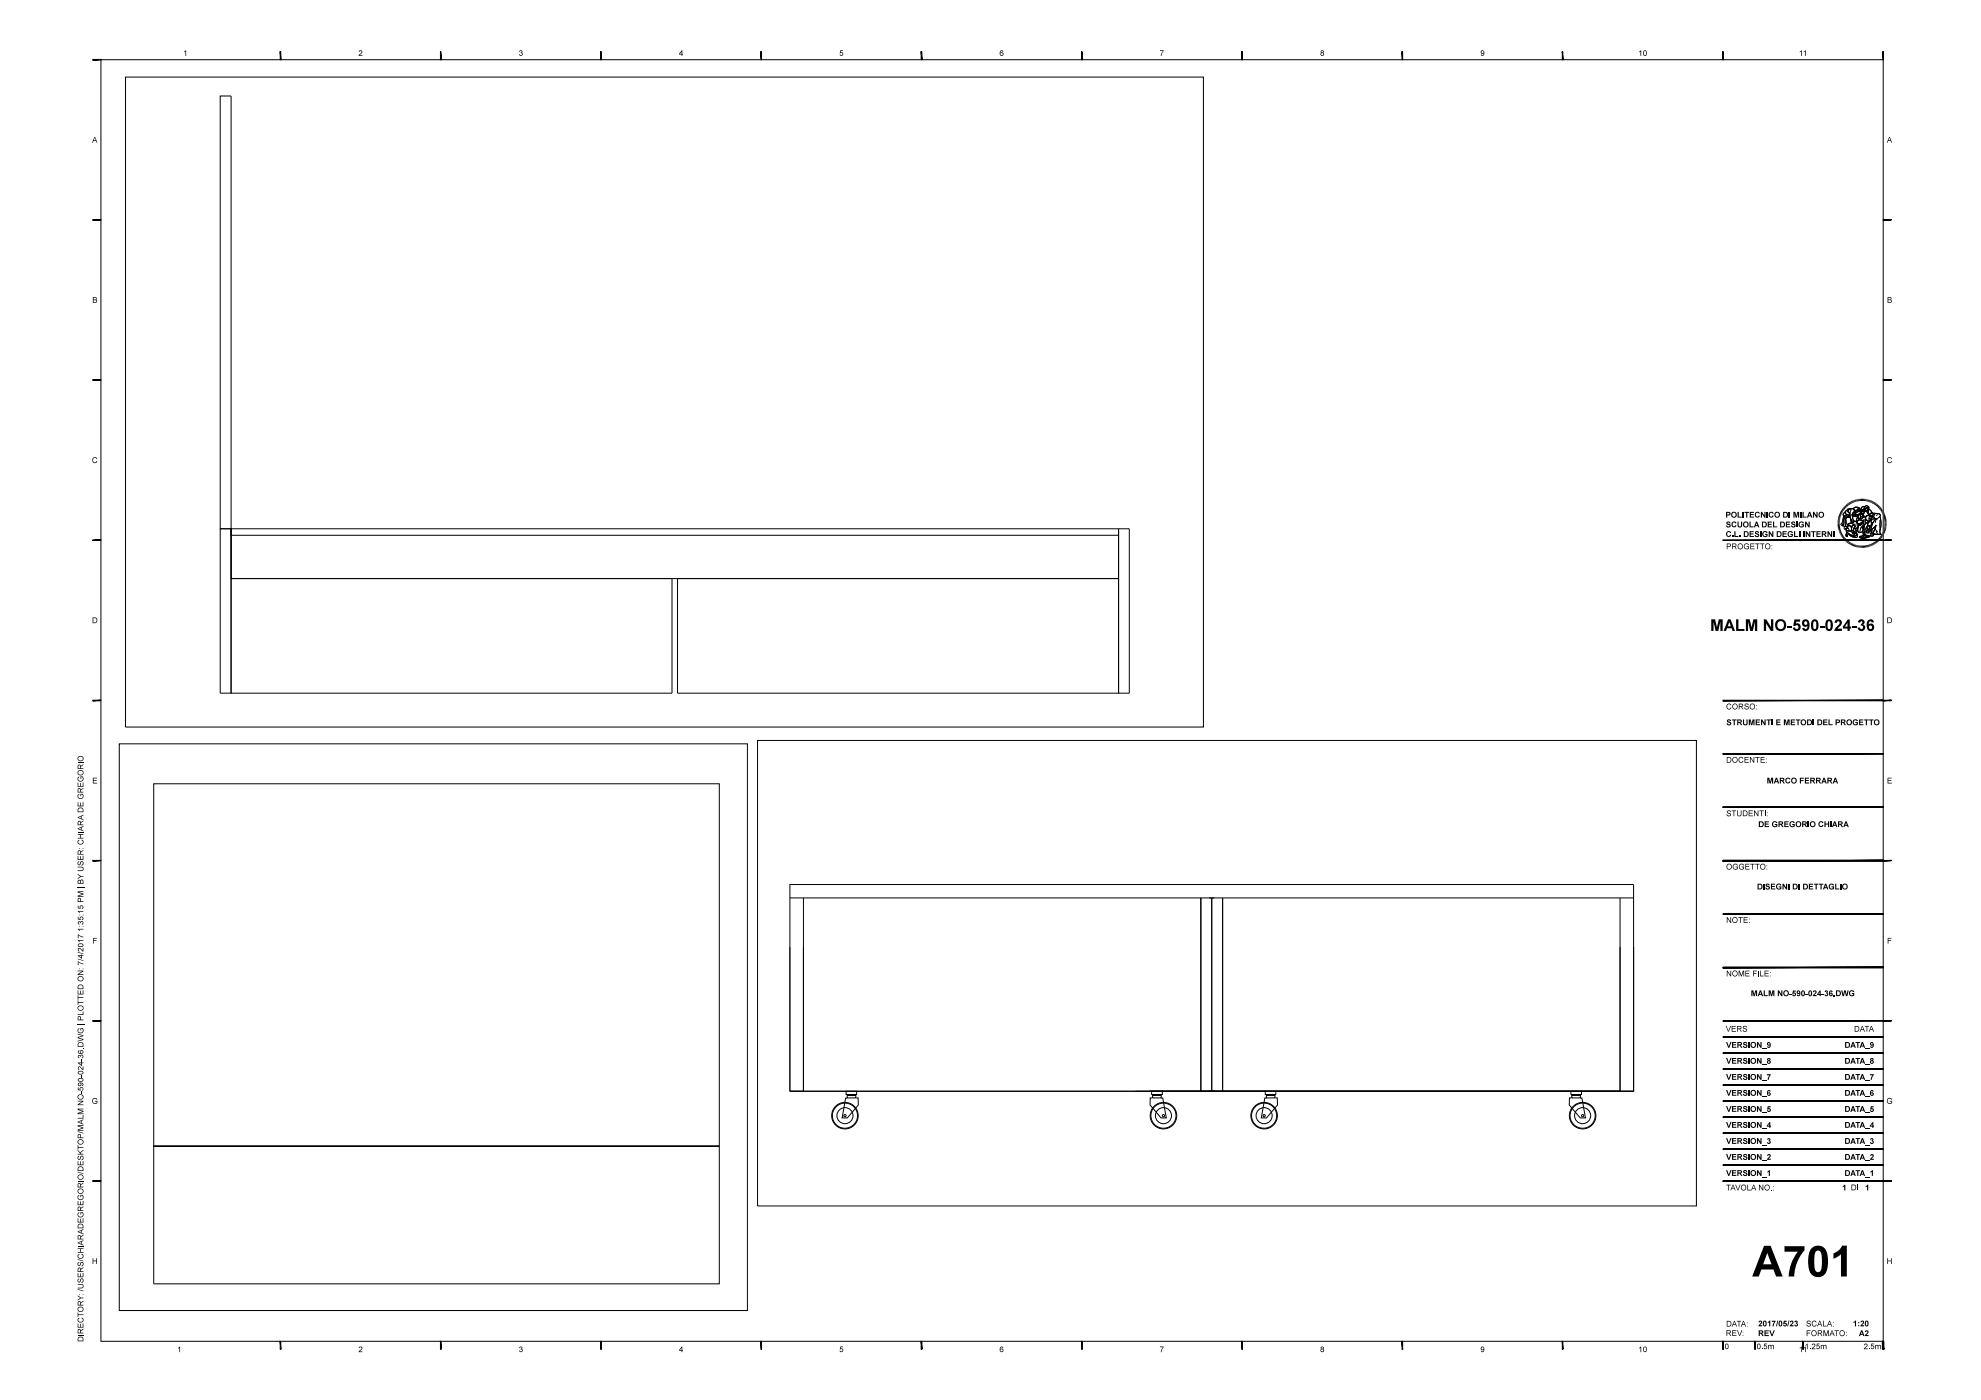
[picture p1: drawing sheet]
<svg xmlns="http://www.w3.org/2000/svg" width="594mm" height="420mm" viewBox="0 0 594 420" stroke-linecap="round" stroke-linejoin="round" font-family="sans-serif">
<g fill="none" stroke="#000" stroke-width=".3">
<path d="M30.3 17.9h534.4v384.5h-534.4zM37.6 23.1h323.2v195h-323.2zM69.3 158.6h-3.3v-129.8h3.3v129.8h266.1M69.3 158.6h-3.3v49.4h3.3v-49.4v2h266.1M69.3 158.6v49.4h132.2v-34.4h-132.2v-13M335.4 158.6h3.2v49.4h-3.2zM335.4 158.6v15h-266.1M551 156.3h.7M551 156.6h.6M551 156.9h.6M551 155.9l.7 .1M551.1 155.6l.7 .1"/>
<path d="M551.2 155.2l.6 .2M551.3 154.9l.6 .2M551.4 154.6l.6 .2M551.5 154.3l.6 .2M551.6 154l.6 .2M551.6 157.3h-.6M551.7 157.6l-.7 .1M551.7 157.9l-.7 .1M551.8 153.6l.6 .3M551.8 158.2l-.7 .1M551.8 158.5l-.6 .2M551.9 158.8l-.6 .2"/>
<path d="M551.9 153.3l.6 .4M552 159.1l-.6 .2M552.1 153l.6 .4M552.1 159.4l-.6 .2M552.2 159.7l-.6 .2M552.3 152.7l.6 .4M552.4 160l-.6 .3M552.5 152.5l.5 .4M552.7 152.2l.5 .5M552.8 154.7h.7a.79 .79 0 0 0 1.1-.1l.1 .6h-.3l-1.5-.1zM552.8 154.7l.1 .4M553 152l.4 .4"/>
<path d="M553 155.2l-.3 .4-.1 1.6-.3 .4 .4 .2M553.1 153.7l.3-.2a.73 .73 0 0 0 .1 .8 .73 .73 0 0 0 .8 .2l.3 .2-.5 .3-.4-.2a.68 .68 0 0 1-1-.6zM553.2 155.2h.5l-.3 .6v2.2l-.7-.3zM553.2 155.2l-.2 .4-.3 2.1 .6 .3M553.2 151.7l.5 .5M553.4 153.5h-.1a.79 .79 0 0 0-.3 1.3l.5-.1a.79 .79 0 0 0 1.1-.1M553.5 158.6v.1a1.1 1.1 0 0 0 1.7 .4M553.5 151.5l.4 .5M553.5 153.2a1.86 1.86 0 0 1 1.9-.6 .98 .98 0 0 0-1.3 1l.6 .3v.6a.9 .9 0 0 1-1.1-.2 .9 .9 0 0 1-.1-1.1zM553.6 159l.7 .3 .9-.2 .3 1 .2-.2 .2 .3v-.5l.3 .5-.2-.5 .4 .2-.4-.5a.47 .47 0 0 1-.3-.5 .47 .47 0 0 1 .3-.4l.3 .2 .2 .6a.92 .92 0 0 1 .1 1.3 .92 .92 0 0 1-1.4 0 1.73 1.73 0 0 1-1.6-1.6zM553.6 159a1.74 1.74 0 0 0 1.6 1.6l1.1 .4M553.6 155.3l.5-.1a.9 .9 0 0 1 1.1 .8l.1 .8-.6 .2a.43 .43 0 0 0-.5 .1 .43 .43 0 0 0 .1 .6l-.4 .4a.79 .79 0 0 1-.4-1.2l-.1-1.1z"/>
<path d="M553.7 155.2l-.3 .6 .1 2.1M553.7 151.3l.4 .5M553.8 159.6l1.8 1.1a.86 .86 0 0 0 1.2-.5 .63 .63 0 0 1 0 .9 .63 .63 0 0 1-.9 0l-.9-.3a.71 .71 0 0 0-1.2-.3l.2 .3-.3 .2a.86 .86 0 0 1 0-1.2zM553.8 159.6l-.1 .3a.65 .65 0 0 0 .1 1.1l.2-.2-.2-.2a.56 .56 0 0 1 .6-.3 .56 .56 0 0 1 .5 .5l.4 .2a1.42 1.42 0 0 0 1.7-.1l-.2-.7M553.9 158.1l-.4-.1-.5 .1 .1 .7 .4-.3a.62 .62 0 0 1 1 .4h.1M554 151.1l.3 .5M554.1 157.2l1.2-.4 .4 .1 .2-.5 .5 .1a1.04 1.04 0 0 1 .9 1.2 1.04 1.04 0 0 1-1.3 .8v-.3a.28 .28 0 0 0 .3-.3 .28 .28 0 0 0-.2-.3l-.4-.2-.5 .8-.7-.6-.3 .1zM554.1 157.8a.66 .66 0 0 1 .8 0 .66 .66 0 0 1 .3 .6v.7a1.23 1.23 0 0 1-1.7-.4l.6-.3-.2-.2zM554.3 150.8l.3 .6M554.3 152.9a.87 .87 0 0 1 1.1-.3 .87 .87 0 0 1 .5 1l-.2 .2a.93 .93 0 0 0-.2 1.4 1 1 0 0 0 .7 1.2l-.5 .1v.4a.37 .37 0 0 1-.4-.2 .37 .37 0 0 1 0-.4 3.4 3.4 0 0 1-.6-2.4l-.6-.3zM554.4 157.5l.8 .7M554.5 157.6a.58 .58 0 0 0-.4 .8"/>
<path d="M554.6 150.7l.3 .5M554.6 154.7l-.5-.3a.7 .7 0 0 1-.7-.5 .7 .7 0 0 1 .3-.8 1.27 1.27 0 0 1 1.3-.6 1.27 1.27 0 0 1 1 .9l-.3 .4a.93 .93 0 0 0-.2 1.4 1 1 0 0 0 .7 1.2l-.5 .2M554.7 155.2h-1.5a.67 .67 0 0 0-.7 .9l-.5 1.1 .2 .4M554.9 155.5l.2 1.4M554.9 150.5l.3 .6M555.1 152.9a2.58 2.58 0 0 0 .1 3.1l.1 .3a.37 .37 0 0 0-.1 .4 .37 .37 0 0 0 .5 .2v-.4M555.2 150.3l.2 .6M555.3 156.8l-.6 .2a.43 .43 0 0 0-.5 .1 .43 .43 0 0 0 .1 .6M555.4 152.6a.98 .98 0 0 0-1.3 1l.6 .3M555.4 150.2l.3 .6M555.6 157.5l.1-.1a.45 .45 0 0 1 .5 .2 .45 .45 0 0 1 0 .5 .82 .82 0 0 0-.6 .9 .82 .82 0 0 0 .7 .7l.1 .2-.4-.2 .2 .5-.3-.5 .1 .5-.3-.3-.2 .2 .1-.1a1.91 1.91 0 0 1 0-2.5zM555.6 157.5l.1-.1a.45 .45 0 0 1 .5 .2 .45 .45 0 0 1 0 .5 .82 .82 0 0 0-.6 .9 .82 .82 0 0 0 .7 .7l.1 .2-.4-.2 .2 .5-.3-.5 .1 .5-.3-.3-.1 .1a2.01 2.01 0 0 1 0-2.5z"/>
<path d="M555.6 154.4a.57 .57 0 0 1 1-.1l-.3 .2 .1 .5-.6-.1zM555.6 153.9l.9-.4-.1 .6-1.1 .4zM555.6 154.4l.2 .5 .6 .1M555.7 152.6l.2-.1a.99 .99 0 0 1 1.4-.2l.4 .5-.1 .2-.5-.3a.79 .79 0 0 1-.7 .4 .79 .79 0 0 1-.7-.5zM555.7 152.7a1.12 1.12 0 0 1 1.1-.5 1.12 1.12 0 0 1 .9 .7l-.1 .1a.61 .61 0 0 0-1 .1l-.6-.1M555.8 150.1l.2 .6M556 153l.4 .2 .7-.5 .4 .2-.2 .6-.4 .2-.4-.2-.6 .1zM556.1 150l.2 .6M556.2 156.4a1.07 1.07 0 0 1 .9 .8 1.07 1.07 0 0 1-.3 1.1M556.3 154.4h.8l-.4 .6-.5-.2zM556.3 158.6l.2 .7a.88 .88 0 0 1 .2 1 .88 .88 0 0 1-.9 .5M556.3 154.1l.3 .2"/>
<path d="M556.4 153.9v.2l-1.1 .4M556.4 157.2l-.7 .2M556.4 149.9l.2 .6M556.5 153.5l-.3 .5M556.6 156.9l.7 .5M556.7 154.4h.4l-.2 .1-.1 .5-.5-.1a.32 .32 0 0 1 0-.5 .32 .32 0 0 1 .4 0l-.2 .1M556.7 157.4a.69 .69 0 0 1 .1 .9 .69 .69 0 0 1-.8 .2M556.8 156.6a.88 .88 0 0 1 .9-.6 .88 .88 0 0 1 .8 .9l-1.3 .3 .6 .4 .4-.6a.48 .48 0 0 0 .3-.4 .48 .48 0 0 0-.3-.5l-.9-.1-.5 .6h-.2l.5-1.3 1.2 .2 .5-.3v-.4l.6 .2 .1 .9-.2 .4 .1 .6-.3 .6-.5 .2-.1 .5h-.3l.5 .2v.4l.2-.3-.2 .4a.9 .9 0 0 1-1.1 .9l-.8-.7 .3-.5 .2-1.1M556.8 156.4l.6-.5 .5 .1 .5 .3 .2 .5-1.5 .6zM556.8 149.8l.1 .6M556.8 159.1l.8 .7M557 153.4v.1"/>
<path d="M557.1 153l.1 .2M557.1 158.5v.9M557.1 155.3l-.5 .6v.6M557.1 149.7l.1 .7M557.1 153.1v.1M557.2 157.2l1-.4a.5 .5 0 0 1-.3 .7 .5 .5 0 0 1-.7-.3zM557.2 158l-.2 .8-.5 .5M557.4 153.3l.8-.2 .2 .2a.56 .56 0 0 1-.9 0zM557.4 149.7l.1 .6M557.5 152.9l-.2 .6-.4 .2-.4-.2-.5 .1M557.6 154a.91 .91 0 0 1 1 .2 .91 .91 0 0 1 .1 1l-.2-.1a.64 .64 0 0 0 0-.8 .64 .64 0 0 0-.8-.2l.1 .6a.49 .49 0 0 1 0 .8 .49 .49 0 0 1-.7-.4zM557.7 154.1a.69 .69 0 0 1 .9 .6 .69 .69 0 0 1-.7 .8z"/>
<path d="M557.8 149.7l.1 .6M557.9 158.3l-.3 1.5 1-.2M557.9 153.1a.35 .35 0 0 1 .5-.3 .35 .35 0 0 1 0 .6M557.9 157.4h.1M557.9 152.8a.4 .4 0 0 1 .6 0 .4 .4 0 0 1 0 .6l-.2-.3h-.4zM557.9 157.1h.2M558 157.3l.1 .1M558 157.1v.1M558.1 154.2l-.2 .1M558.2 149.6v.7M558.2 153.2l-.8 .1 .6 .3 .4-.2-.2-.3 .1 .2M558.2 158.1l.3 .1 .1-.5 .5-.2-.4 1.3v-.4h-.3z"/>
<path d="M558.2 155.5v.7M558.3 156.9l-.2 .5a.42 .42 0 0 1-.4 .2 .42 .42 0 0 1-.3-.3M558.3 154.1l.2 .3M558.5 154.2a.41 .41 0 0 0-.7-.2 .41 .41 0 0 0 0 .7l.1 .2a.43 .43 0 0 1-.3 .6 .43 .43 0 0 1-.5-.2 .43 .43 0 0 1 .2-.6l.1-.3a.77 .77 0 0 1 .9-.5 .77 .77 0 0 1 .5 .9l-.1 .4-.2-.2M558.5 149.6v.7M558.5 154.5l-.1 .1M558.5 154.4v.6l-.6-.1M558.5 155.2l-.1 .2-.5 .1M558.7 153.3l.1-.1 .1 .4-.2 .8M558.7 158.3v.5l.1-.3M558.8 152.9l.1 .4M558.8 154.8l-.1-.4 .2-.8-.3-.6a.53 .53 0 0 1-.5-.7 .53 .53 0 0 1 .7-.4l.4 .1-.3 .7 .1 .8 .3-.5a.4 .4 0 0 0 .2 .3 .4 .4 0 0 0 .5-.1l-.1 .7 .2-.3 .4 .7-1.1 .7"/>
<path d="M558.8 149.6v.7M558.9 158l-.1 .2-.1-.2M558.9 155.8l-.1 1.3M558.9 155l.4 .2M558.9 159.7l.2-.1 .2 1-.3-.5-.3 .6zM559 156.9l-.4 .4 .1 .4M559.1 152.1a.78 .78 0 0 1 1.1-.1 .78 .78 0 0 1 .1 1.1l-.4 .8 .3-1.2-.2-.5a.9 .9 0 0 0-.8 1.2l-.2 .1-.1-.6zM559.1 157.5l-.5 .2-.1 .5h-.3l.5 .2M559.1 152.1a.77 .77 0 0 1 1.1-.2 .77 .77 0 0 1 .1 1.1l-.4 .9 .3-1.2-.2-.5a.9 .9 0 0 0-.8 1.2l-.2 .1-.1-.7zM559.1 155.8l-.4 .9M559.2 152l-.9 .2-.2 .5M559.2 149.7l-.1 .6"/>
<path d="M559.3 153a.38 .38 0 0 0 .2 .3 .38 .38 0 0 0 .4-.1M559.4 155l.8-.4 .5 .1a.62 .62 0 0 1 .6 .4 .62 .62 0 0 1-.2 .7l-.2 .1a.89 .89 0 0 1-1.2 .3 .89 .89 0 0 1-.3-1.2zM559.4 152.5l.6-.3 .2 .5-.3 .5a.44 .44 0 0 1-.6-.1 .44 .44 0 0 1 .1-.6zM559.4 156.9l.9-.1-.4 1-.7 1.1v.7l-.5 .6a2 2 0 0 1 .3-2zM559.4 152.7h.2M559.4 156.9l-.5 1.6a1.49 1.49 0 0 0-.1 1.7l.3-.6 .2 1.3-.3-.8-.4 1 .2-.9M559.5 153.1l.1 .1M559.5 155.9l-.2 .4v.6l.9-.1 .5-.6M559.5 149.7l-.1 .6M559.5 152.7v.1M559.6 153v.1M559.9 152.9l.2 .1"/>
<path d="M559.9 149.8l-.2 .6M559.9 157.8l.8-.1-.3 .8a.94 .94 0 0 0-.1 1.3h-.7zM559.9 152.9v.1M560.1 153.7l.4 .6M560.1 156.1h.1M560.2 154.5l1-.5h.8l-.7 .9zM560.2 149.9l-.2 .6M560.3 156.8l-.4 1-.7 1.1-.1 .8M560.3 152.7l1.2 1.3-1 .3-.3-.2-.1-.5zM560.3 156l-.3 .1M560.4 152.7l.8 1M560.4 156.3h-.1"/>
<path d="M560.5 150l-.2 .5M560.7 157.7l-.3 .8a.94 .94 0 0 0-.1 1.3h-.7l.3-2M560.8 156l.4-.1-.1 1.7-1.2 .2 .3-1zM560.8 150l-.2 .7M560.9 155.7l-.1 .4M560.9 154.7l.5 .4M561 153.6l.5 .4M561 157.7l-1.1 .1M561 159l.2 .4M561.2 155.9v.1a4.7 4.7 0 0 1-.7 2.9l.2 1.1 .3 .2M561.2 150.2l-.3 .6M561.3 158.8l1.1-1-.9 2.2a.44 .44 0 0 1 .1 .8 .44 .44 0 0 1-.7-.3z"/>
<path d="M561.3 154.9a1.02 1.02 0 0 1 1.7-.7 .54 .54 0 0 1 .8 .2 .54 .54 0 0 1-.3 .7 1.2 1.2 0 0 1-1 .7 1.2 1.2 0 0 1-1.1-.7M561.4 155.1v.1a1.79 1.79 0 0 1-1.4 1.2v-.1a.77 .77 0 0 1-.6-1.1 .77 .77 0 0 1 1.2-.2l-.2 .6a.49 .49 0 0 0 .6-.4 .49 .49 0 0 0-.4-.5h-.9l-.4 .5 .1 .3M561.4 156.6l.1 .6M561.5 150.3l-.3 .6M561.8 150.5l-.3 .6M561.8 155.8l-.8 .1M561.9 159.9l.5 .4M562.1 154l-1.3 .1-.6 .4M562.1 150.6l-.3 .6M562.2 154.1l.8 .1a.51 .51 0 0 1 .7 .1 .51 .51 0 0 1 0 .7l.3 1.4v1.3a2.8 2.8 0 0 0-.1 2.5h-2.2a.82 .82 0 0 1 .4-1.1l.3-1.3-1.4 1.3a4.9 4.9 0 0 1 1.5-3.3l.2-.1a.86 .86 0 0 1-.8-.6 .86 .86 0 0 1 .3-1zM562.2 158.7l.8 .9M562.3 155.8a6.3 6.3 0 0 0-1.3 3.3l1.4-1.3 .5-.1"/>
<path d="M562.3 154a.88 .88 0 0 0-.5 1 .88 .88 0 0 0 .9 .7M562.3 150.8l-.3 .6M562.4 157.8l-.3 1.3a1.13 1.13 0 0 0-.3 1.5l-.3 .2h-.6l.4-2M562.5 155.8l-.2 1.1M562.6 159.2l.3 .8 .4 .3M562.6 151l-.3 .5M562.9 154.4l-.3 .3M562.9 151.2l-.4 .5M563.2 151.4l-.4 .5M563.4 151.6l-.4 .5M563.7 156v3.2M563.7 151.9l-.5 .5"/>
<path d="M563.7 155a7.4 7.4 0 0 1 0 4.5l.3 .7h-2.4M563.9 152.2l-.5 .4M564.1 152.4l-.5 .4M564.3 152.7l-.5 .4M564.4 159.9l.6 .2M564.6 153l-.6 .3M564.6 159.6l.5 .2M564.7 159.3l.6 .2M564.7 153.3l-.6 .3M564.8 159l.6 .2M564.8 158.7l.7 .1M564.9 153.6l-.6 .3"/>
<path d="M564.9 158.4l.7 .1M565 158.1l.6 .1M565 153.9l-.6 .2M565 157.7l.7 .1M565.1 157.2h.6M565.1 157.4l.6 .1M565.2 154.2l-.6 .2M565.3 154.5l-.6 .2M565.4 154.8l-.6 .2M565.5 155.2l-.7 .1M565.6 155.5l-.7 .1M565.6 155.8l-.6 .2"/>
<path d="M565.7 156.2l-.7 .1M565.7 156.9h-.6M565.7 156.5l-.6 .1M203.2 173.6h132.2v34.4h-132.2zM552.5 160.2l-.6 .4M552.7 160.5l-.6 .4M552.8 160.8l-.5 .4M553 161l-.5 .4M553.2 161.3l-.5 .4M553.4 161.5l-.5 .5M553.6 161.7l-.4 .5M553.8 162l-.4 .4"/>
<path d="M554.1 162.1l-.4 .6M554.3 162.4l-.4 .5M554.6 162.5l-.4 .6M554.9 162.7l-.4 .5M555.1 162.9l-.3 .5M555.4 163l-.3 .6M555.7 163.1l-.3 .7M556 163.2l-.3 .7M556.3 163.4l-.3 .6M556.5 163.5l-.1 .6M556.9 163.5l-.2 .7M557.2 163.6l-.1 .6"/>
<path d="M557.5 163.6l-.1 .7M557.6 161l1.9-.5 1.1 .3-2 .5zM557.6 161l1 .3v.3l-1.1-.3zM557.8 163.7l-.1 .6M558.1 163.7v.6M558.4 163.7v.6M558.6 161.3l2-.5v.2l-2 .6zM558.6 161.3v.3M558.8 163.7v.6M559 163.7l.1 .6M559.3 163.6l.2 .7M559.7 163.5l.1 .7"/>
<path d="M560 163.5l.1 .6M560.3 163.4l.1 .7M560.6 160.8v.2l-2 .6-1-.3v-.3M560.6 163.3l.2 .6M560.9 163.2l.2 .6M561.2 163.1l.2 .6M561.4 163l.3 .5M561.7 162.8l.3 .6M562 162.6l.3 .6M562.2 162.4l.4 .6M562.5 162.3l.4 .5M562.7 162.1l.5 .5"/>
<path d="M562.9 161.9l.5 .4M563.2 161.6l.5 .5M563.4 161.4l.5 .5M563.6 161.2l.5 .4M563.8 160.9l.5 .4M564 160.7l.5 .3M564.1 160.4l.6 .4M564.3 160.1l.5 .4M35.8 223.1h188.3v170.1h-188.3zM46.1 235.1h169.6v150.1h-169.6v-41.4h169.6h-169.6zM227.2 222.1h281.5v139.7h-281.5zM23.3 266.3h2.3"/>
<path d="M236.8 265.4h253v62h-253zM236.8 269.4h123.3v58M240.9 269.4v58M363.3 269.4v58M485.8 269.4v58h4M489.8 269.4h-129.7v58h4M236.8 284.1v43.3M240.9 284.1v43.3h-4.1M485.8 284.1v43.3h-145.3M489.8 284.1v43.3M23.3 307.3h2.3M236.8 327.4h253"/>
<path d="M253.7 327.4h3.2v.9h-3.2zM254 328.6h2.6v.8h-2.6zM254.6 328.3l.1 .3M255.9 328.3v.4M256.7 329.4h.6l.1 2.1-3.3 3.9h-1.6l1.1-6h.5M344.6 327.4h141.2h-141.2M345.3 327.4h3.2v.9h-3.2zM345.5 329.4h-.6l-.1 2.1 3.3 3.9h1.6l-1-6h-.6M345.6 328.6h2.6v.8h-2.6zM346.3 328.3v.4M347.5 328.3v.3M362.5 327.4h4.1v-58v58"/>
<path d="M379.4 327.4h3.2v.9h-3.2zM379.7 328.6h2.6v.8h-2.6zM380.3 328.3l.1 .3M381.6 328.3v.4M382.4 329.4h.6l.1 2.1-3.3 3.9h-1.6l1.1-6h.5M471 327.4h3.2v.9h-3.2zM471.2 329.4h-.6l-.1 2.1 3.3 3.9h1.6l-1.1-6h-.5M471.3 328.6h2.6v.8h-2.6zM472 328.3v.4M473.3 328.3l-.1 .3"/>
<circle cx="253.4" cy="334.7" r="4"/>
<circle cx="253.4" cy="334.7" r="3.8"/>
<circle cx="253.4" cy="334.7" r="2.41"/>
<circle cx="253.4" cy="334.7" r=".34"/>
<circle cx="348.9" cy="334.7" r="4"/>
<circle cx="348.9" cy="334.7" r="3.8"/>
<circle cx="348.9" cy="334.7" r="2.41"/>
<circle cx="348.9" cy="334.7" r=".34"/>
<circle cx="379" cy="334.7" r="4"/>
<circle cx="379" cy="334.7" r="3.8"/>
<circle cx="379" cy="334.7" r="2.41"/>
<circle cx="379" cy="334.7" r=".34"/>
<circle cx="474.5" cy="334.7" r="4"/>
<circle cx="474.5" cy="334.7" r="3.8"/>
<circle cx="474.5" cy="334.7" r="2.41"/>
<circle cx="474.5" cy="334.7" r=".34"/>
</g>
<g fill="#000">
<path d="M55.2 15.5l.6-.4v1.7h-.2v-1.3l-.4 .2zM107.7 15.2a.58 .58 0 0 1 .9 .3 .58 .58 0 0 1-.4 .8l-.4 .3h.9v.2h-1.2l.3-.5a.63 .63 0 0 0 .4-1l-.6 .3zM155.8 15.2a.44 .44 0 0 1 .7 0 .44 .44 0 0 1-.1 .6 .52 .52 0 0 1 0 .9 .52 .52 0 0 1-.7-.4h.2a.33 .33 0 0 0 .3 .3 .33 .33 0 0 0 .3-.4 .33 .33 0 0 0-.4-.2v-.2a.27 .27 0 0 0 .3-.2 .27 .27 0 0 0-.2-.4 .27 .27 0 0 0-.3 .3l-.2 .1zM252 15.1h.8v.2h-.7l-.1 .5a.54 .54 0 0 1 .8 .3 .54 .54 0 0 1-.4 .7 .54 .54 0 0 1-.7-.5h.3a.35 .35 0 0 0 .5 .2 .35 .35 0 0 0 0-.6 .35 .35 0 0 0-.5 .1l-.2-.1zM347.8 15.1h1.1l-.6 1.7h-.2v-.5l.6-1h-.9zM491.5 15.5l.6-.4v1.7h-.2v-1.3l-.4 .2zM539.7 15.5l.6-.4v1.7h-.2v-1.3l-.4 .2zM540.8 15.5l.6-.4v1.7h-.2v-1.3l-.4 .2zM27.9 137.4a.71 .71 0 0 1 1.2 .3h-.2a.56 .56 0 0 0-.8-.1 .56 .56 0 0 0 0 .9 .56 .56 0 0 0 .9-.2l.2 .1a.84 .84 0 0 1-1.3 .3 .84 .84 0 0 1 0-1.3zM566 137.4a.71 .71 0 0 1 1.3 .3h-.2a.56 .56 0 0 0-.9-.1 .56 .56 0 0 0 .1 .9 .56 .56 0 0 0 .8-.2l.2 .1a.84 .84 0 0 1-1.3 .3 .84 .84 0 0 1 0-1.3zM517.8 156.6a.65 .65 0 0 1 1.1 .4l-.7-.3-.2 .1 .1 .3a.67 .67 0 0 1 .8 .5 .67 .67 0 0 1-.5 .8 .67 .67 0 0 1-.8-.6v-.1l.3-.1a.33 .33 0 0 0 .3 .4 .33 .33 0 0 0 .3-.4 .66 .66 0 0 1-.7-.3 .66 .66 0 0 1 0-.7zM519.4 156.7a.77 .77 0 0 1 1.3 .2l-.3 .1a.49 .49 0 0 0-.7 0 .49 .49 0 0 0-.1 .7 .49 .49 0 0 0 .7 0l.1-.2 .3 .1a.84 .84 0 0 1-1.3 .4 .84 .84 0 0 1 0-1.3z"/>
<path d="M521 156.5h.3v.9a.38 .38 0 0 0 .4 .6 .38 .38 0 0 0 .3-.6v-.9h.4v.9a.71 .71 0 0 1-.7 .9 .71 .71 0 0 1-.7-.9zM521 153.6h.4v1.4h.8v.3h-1.2zM522.5 153.6h.3v1.7h-.3zM523.1 153.6h1.3v.3h-.5v1.4h-.3v-1.4h-.5zM524.6 156.5h.3v1.4h.9v.3h-1.2zM524.7 153.6h1.2v.3h-.9v.3h.8v.3h-.8v.5h1v.3h-1.3zM526.4 153.8a.77 .77 0 0 1 1.3 .2l-.3 .1a.49 .49 0 0 0-.7-.1 .49 .49 0 0 0-.1 .7 .49 .49 0 0 0 .7 .1l.1-.2 .3 .1a.84 .84 0 0 1-1.3 .4 .84 .84 0 0 1 0-1.3zM528 153.6h.3l.7 1.1v-1.1h.4v1.7h-.4l-.7-1.1v1.1h-.3zM529.7 153.6h.4v1.7h-.4zM530 156.5h1.3v.3h-.9v.4h.8v.3h-.8v.4h.9v.3h-1.3zM530.5 153.8a.77 .77 0 0 1 1.3 .2l-.3 .1a.49 .49 0 0 0-.7-.1 .49 .49 0 0 0-.1 .7 .49 .49 0 0 0 .7 .1l.1-.2 .3 .1a.84 .84 0 0 1-1.3 .4 .84 .84 0 0 1 0-1.3zM531.6 156.5h.4v1.4h.9v.3h-1.3z"/>
<path d="M535.5 156.5h1.3v.3h-1v.4h.9v.3h-.9v.4h1v.3h-1.3zM536.4 153.6h.3v1.7h-.3zM537.3 156.6a.65 .65 0 0 1 1 .4l-.6-.3-.3 .1 .2 .3a.67 .67 0 0 1 .8 .5 .67 .67 0 0 1-.6 .8 .67 .67 0 0 1-.8-.6v-.1l.3-.1a.33 .33 0 0 0 .4 .4 .33 .33 0 0 0 .3-.4 .66 .66 0 0 1-.7-.3 .66 .66 0 0 1 0-.7zM537.7 153.6h.6l.3 1.2 .3-1.2h.6v1.7h-.4v-1.4l-.3 1.4h-.4l-.3-1.4v1.4h-.4zM538.7 156.5h.3v1.7h-.3zM539.8 153.6h.4v1.7h-.4zM539.5 156.7a.83 .83 0 0 1 1.4 .2l-.3 .1a.55 .55 0 0 0-.8 0 .55 .55 0 0 0 0 .8 .55 .55 0 0 0 .8 0v-.2h-.5v-.3h.8v.7a.95 .95 0 0 1-1.3 .1 .95 .95 0 0 1-.1-1.4zM540.5 153.6h.3v1.4h.9v.3h-1.2zM541.2 156.5h.4l.7 1.1v-1.1h.3v1.7h-.3l-.7-1.1v1.1h-.4zM543.6 153.6h.4l.7 1.1v-1.1h.3v1.7h-.4l-.6-1.1v1.1h-.4zM517.8 159.6a.77 .77 0 0 1 1.3 .2l-.4 .1a.49 .49 0 0 0-.7-.1 .49 .49 0 0 0 0 .7 .49 .49 0 0 0 .7 .1v-.2l.4 .1a.84 .84 0 0 1-1.3 .4 .84 .84 0 0 1 0-1.3zM519.4 160.8h.3v.3h-.3z"/>
<path d="M520 159.4h.4v1.4h.9v.3h-1.3zM521.5 160.8h.4v.3h-.4zM523.2 163.2l.1-.1a.76 .76 0 0 1 1.1 .4l-.2 .1a.69 .69 0 0 0-1-.1 .69 .69 0 0 0 0 1 .69 .69 0 0 0 1-.1v-.3h-.5v-.2h.7v.6a.93 .93 0 0 1-1.3 0 .93 .93 0 0 1 .1-1.3zM524.6 159.4h1.3v.3h-1v.3h.9v.3h-.9v.5h1v.3h-1.3zM524.8 163h1.2v.3h-1v.5h1v.2h-1v.6h1.1v.2h-1.3zM526.4 159.5a.65 .65 0 0 1 1 .4l-.6-.3-.2 .1 .1 .3a.67 .67 0 0 1 .8 .5 .67 .67 0 0 1-.6 .8 .67 .67 0 0 1-.7-.6l-.1-.2h.4a.33 .33 0 0 0 .3 .4 .33 .33 0 0 0 .3-.5 .66 .66 0 0 1-.7-.2 .66 .66 0 0 1 0-.7zM526.3 163h1.3v.3h-.5v1.5h-.3v-1.5h-.5zM527.8 159.4h.3v1.7h-.3zM527.8 163h1.3v.3h-.6v1.5h-.2v-1.5h-.5zM528.6 159.6a.82 .82 0 0 1 1.4 .2l-.3 .1a.55 .55 0 0 0-.8 0 .55 .55 0 0 0 0 .8 .55 .55 0 0 0 .8 0v-.2h-.5v-.3h.8v.7a.94 .94 0 0 1-1.3 0 .94 .94 0 0 1-.1-1.3zM530.3 159.4h.4l.7 1.1v-1.1h.3v1.7h-.3l-.7-1.1v1.1h-.4zM534.5 159.4h1.2v.3h-.9v.3h.9v.3h-.9v.5h1v.3h-1.3z"/>
<path d="M536.2 159.6a.82 .82 0 0 1 1.4 .2l-.3 .1a.55 .55 0 0 0-.8 0 .55 .55 0 0 0 0 .8 .55 .55 0 0 0 .8 0v-.2h-.5v-.3h.8v.7a.94 .94 0 0 1-1.3 0 .94 .94 0 0 1-.1-1.3zM537.9 159.4h.4v1.4h.9v.3h-1.3zM539.4 159.4h.3v1.7h-.3zM540.8 159.4h.3v1.7h-.3zM541.4 159.4h.4l.7 1.1v-1.1h.3v1.7h-.3l-.7-1.1v1.1h-.4zM543.1 159.4h1.3v.3h-.5v1.4h-.3v-1.4h-.5zM544.6 159.4h1.3v.3h-.9v.3h.8v.3h-.8v.5h.9v.3h-1.3zM548 159.4h.3l.7 1.1v-1.1h.4v1.7h-.4l-.7-1.1v1.1h-.3zM549.7 159.4h.3v1.7h-.3zM513.1 185.8h1.2l.5 2.4 .6-2.4h1.1v3.5h-.6l-.1-2.8-.6 2.8h-.8l-.6-2.8v2.8h-.7zM520.6 185.8h.7v2.9h1.8v.6h-2.5zM523.5 185.8h1.1l.6 2.4 .5-2.4h1.2v3.5h-.7v-2.8l-.6 2.8h-.8l-.6-2.8v2.8h-.7z"/>
<path d="M528.9 185.8h.7l1.4 2.3v-2.3h.7v3.5h-.7l-1.4-2.3v2.3h-.7zM536.1 187.8h1.3v.6h-1.3zM538.1 185.8h1.7v.7h-1.2l-.1 .6a1.15 1.15 0 0 1 1.4 .8 1.15 1.15 0 0 1-.8 1.4 1.15 1.15 0 0 1-1.4-.7l-.1-.3 .6-.1a.54 .54 0 0 0 .8 .4 .54 .54 0 0 0 .1-.8 .54 .54 0 0 0-.8 0l-.6-.1zM545.7 187.8h1.4v.6h-1.4zM550.5 186a1.16 1.16 0 0 1 1.7 .4 1.16 1.16 0 0 1-.7 1.7l-.5 .5h1.3v.7h-2.3l.5-1a1.72 1.72 0 0 0 1-1.8l-.5-.1-.2 .5-.7-.1zM555.4 187.8h1.4v.6h-1.4zM557.4 186.1a.91 .91 0 0 1 1.4-.1 .91 .91 0 0 1-.2 1.4 1.09 1.09 0 0 1 0 1.9 1.09 1.09 0 0 1-1.6-1l.7-.1a.5 .5 0 0 0 .6 .4 .5 .5 0 0 0 .3-.7 .5 .5 0 0 0-.7-.2l.1-.6a.38 .38 0 0 0 .5-.2 .38 .38 0 0 0-.3-.5 .38 .38 0 0 0-.4 .4l-.7-.1zM518 215.9a.65 .65 0 0 1 1 .4l-.6-.2-.2 .1 .1 .2a.67 .67 0 0 1 .8 .6 .67 .67 0 0 1-.6 .7 .67 .67 0 0 1-.7-.5l-.1-.2h.4a.33 .33 0 0 0 .3 .4 .33 .33 0 0 0 .3-.5 .66 .66 0 0 1-.7-.2 .66 .66 0 0 1 0-.8zM517.9 211.3a.71 .71 0 0 1 1.2 .3h-.2a.56 .56 0 0 0-.8 0 .56 .56 0 0 0 0 .8 .56 .56 0 0 0 .9-.2l.2 .1a.84 .84 0 0 1-1.3 .3 .84 .84 0 0 1 0-1.3zM519.3 215.8h1.4v.3h-.5v1.5h-.4v-1.5h-.5zM522.6 215.8h.4v1a.38 .38 0 0 0 .3 .5 .38 .38 0 0 0 .4-.5v-1h.3v.9a.71 .71 0 0 1-.7 .9 .71 .71 0 0 1-.7-.8zM523.3 211.2a.67 .67 0 0 1 1 .4h-.2a.38 .38 0 0 0-.4-.4 .38 .38 0 0 0-.3 .5h.1a.65 .65 0 0 1 .8 .5 .65 .65 0 0 1-.5 .8 .65 .65 0 0 1-.7-.6l.1-.2a.42 .42 0 0 0 .5 .6 .42 .42 0 0 0 .3-.7h-.1a.55 .55 0 0 1-.7-.2 .55 .55 0 0 1 .1-.7z"/>
<path d="M524.4 215.8h.5l.3 1.3 .3-1.3h.6v1.8h-.3l-.1-1.4-.3 1.4h-.4l-.3-1.4v1.4h-.3zM526.4 215.8h1.3v.3h-.9v.4h.8v.3h-.8v.5h.9v.3h-1.3zM528 215.8h.4l.7 1.2v-1.2h.3v1.8h-.3l-.7-1.2v1.2h-.4zM529.7 215.8h1.3v.3h-.5v1.5h-.3v-1.5h-.5zM531.2 215.8h.4v1.8h-.4zM532.6 215.8h1.3v.3h-1v.4h.9v.3h-.9v.5h1v.3h-1.3zM534.9 215.8h.5l.3 1.3 .3-1.3h.6v1.8h-.3v-1.4l-.4 1.4h-.3l-.4-1.4v1.4h-.3zM536.9 215.8h1.3v.3h-.9v.4h.8v.3h-.8v.5h1v.3h-1.4zM538.5 215.8h1.3v.3h-.5v1.5h-.3v-1.5h-.5zM543.6 215.8h.3v1.8h-.3zM546.7 215.8h1.2v.3h-.9v.4h.8v.3h-.8v.5h1v.3h-1.3zM548.3 215.8h.3v1.5h.9v.3h-1.2z"/>
<path d="M555.7 216.1a.82 .82 0 0 1 1.4 .2l-.3 .1a.55 .55 0 0 0-.8 0 .55 .55 0 0 0 0 .8 .55 .55 0 0 0 .8 0v-.3h-.5v-.3h.8v.7a.94 .94 0 0 1-1.3 .1 .94 .94 0 0 1-.1-1.3zM557.4 215.8h1.3v.3h-.9v.4h.8v.3h-.8v.5h.9v.3h-1.3zM559 215.8h1.3v.3h-.5v1.5h-.3v-1.5h-.5zM560.4 215.8h1.4v.3h-.5v1.5h-.4v-1.5h-.5zM23.5 238.3l.3-.1v.2a.69 .69 0 0 0-.1 1 .69 .69 0 0 0 1.1 0 .69 .69 0 0 0-.1-1h-.4v.5h-.2v-.8h.7a.89 .89 0 0 1 .1 1.3 .89 .89 0 0 1-1.2 .1 .89 .89 0 0 1-.2-1.2zM23.5 233.1l.3-.2v.2a.69 .69 0 0 0-.1 1.1 .69 .69 0 0 0 1.1 0 .69 .69 0 0 0-.1-1.1h-.4v.5h-.2v-.7h.7a.89 .89 0 0 1 .1 1.3 .89 .89 0 0 1-1.2 .1 .89 .89 0 0 1-.2-1.2zM23.3 234.8h.2v1h.5v-.9h.2v.9h.6v-1.1h.2v1.3h-1.7zM23.3 228.7h1.7v.2h-1.7zM27.8 233.3h1.3v.2h-1v.5h.9v.2h-.9v.6h1v.2h-1.3zM521.5 227.3a.71 .71 0 0 1 1.2 .3h-.2a.56 .56 0 0 0-.8 0 .56 .56 0 0 0 0 .8 .56 .56 0 0 0 .9-.2l.2 .1a.84 .84 0 0 1-1.3 .3 .84 .84 0 0 1 0-1.3zM523.1 227.1h1.2v.2h-1v.5h.9v.2h-.9v.6h1.1v.2h-1.3zM524.7 227.1h.2l.9 1.4v-1.4h.2v1.7h-.2l-.9-1.3v1.3h-.2z"/>
<path d="M526.3 227.1h1.3v.2h-.5v1.5h-.2v-1.5h-.6zM527.9 227.1h1.3v.2h-1.1v.5h1v.2h-1v.6h1.1v.2h-1.3zM529.9 233.3h.6l.3 1.3 .3-1.3h.6v1.7h-.4v-1.3l-.3 1.3h-.4l-.3-1.3v1.3h-.4zM535.5 233.5a.78 .78 0 0 1 1.3 .3l-.3 .1a.49 .49 0 0 0-.7-.1 .49 .49 0 0 0-.1 .7 .49 .49 0 0 0 .7 0l.1-.1 .3 .1a.84 .84 0 0 1-1.2 .4 .84 .84 0 0 1-.1-1.4zM539.7 233.3h1.2v.3h-.9v.4h.8v.3h-.8v.7h-.3zM541.2 233.3h1.3v.3h-1v.4h.9v.3h-.9v.5h1v.2h-1.3zM566 233.3h1.2v.2h-1v.5h.9v.2h-.9v.6h1.1v.2h-1.3zM23.4 252.2l.4-.3v.2a.56 .56 0 0 0-.1 .9 .56 .56 0 0 0 .9-.1 .56 .56 0 0 0-.2-.8l.1-.2a.84 .84 0 0 1 .3 1.1 .84 .84 0 0 1-1.1 .4 .84 .84 0 0 1-.4-1.1zM23.4 258.5l.3-.1v.2a.37 .37 0 0 0-.3 .4 .37 .37 0 0 0 .5 .3v-.1a.65 .65 0 0 1 .5-.8 .65 .65 0 0 1 .8 .5 .65 .65 0 0 1-.6 .8l-.2-.2a.42 .42 0 0 0 .6-.5 .42 .42 0 0 0-.7-.3v.1a.58 .58 0 0 1-.8 .8 .58 .58 0 0 1-.1-1.1zM23.3 240.7h.2v1h.5v-.9h.2v.9h.6v-1.1h.2v1.3h-1.7zM23.3 256.8h.2v1h.5v-.9h.2v.9h.6v-1.1h.2v1.3h-1.7zM23.3 250.2h1.7v.2h-.8v.9h.8v.3h-1.7v-.3h.7v-.9h-.7z"/>
<path d="M23.3 249.6h1.7v.2h-1.7zM517.9 243.2a.67 .67 0 0 1 1.1 .4h-.2a.38 .38 0 0 0-.4-.3 .38 .38 0 0 0-.4 .4l.2 .1a.65 .65 0 0 1 .8 .5 .65 .65 0 0 1-.5 .7 .65 .65 0 0 1-.8-.5l.2-.2a.42 .42 0 0 0 .5 .5 .42 .42 0 0 0 .2-.6l-.1-.1a.55 .55 0 0 1-.6-.2 .55 .55 0 0 1 0-.7zM519.3 243.1h1.3v.3h-.6v1.5h-.2v-1.5h-.5zM520.9 243.1h.2v1a.46 .46 0 0 0 .4 .6 .46 .46 0 0 0 .5-.6v-1h.2v1a.66 .66 0 0 1-.7 .8 .66 .66 0 0 1-.6-.8zM524.3 243.1h1.3v.3h-1.1v.5h1v.2h-1v.6h1.1v.2h-1.3zM525.9 243.1h.3l.8 1.4v-1.4h.3v1.8h-.3l-.8-1.4v1.4h-.3zM527.6 243.1h1.3v.3h-.6v1.5h-.2v-1.5h-.5zM529.1 246.4h1.3v.3h-.9v.4h.8v.3h-.8v.4h.9v.3h-1.3zM529.2 243.1h.2v1.8h-.2zM531.5 246.6a.83 .83 0 0 1 1.4 .3h-.3a.55 .55 0 0 0-.8 0 .55 .55 0 0 0 0 .8 .55 .55 0 0 0 .8 0v-.2h-.4v-.3h.7v.7a.95 .95 0 0 1-1.3 .1 .95 .95 0 0 1-.1-1.4zM535 246.4h1.3v.3h-.9v.4h.8v.3h-.8v.4h.9v.3h-1.3zM536.7 246.6a.83 .83 0 0 1 1.5 .3h-.4a.55 .55 0 0 0-.8 0 .55 .55 0 0 0 0 .8 .55 .55 0 0 0 .8 0v-.2h-.4v-.3h.8v.7a.95 .95 0 0 1-1.4 .1 .95 .95 0 0 1-.1-1.4z"/>
<path d="M542.1 246.4h.3v1.7h-.3zM545.5 246.6a.77 .77 0 0 1 1.3 .3h-.4a.49 .49 0 0 0-.7 0 .49 .49 0 0 0 0 .7 .49 .49 0 0 0 .7 0v-.1h.4a.84 .84 0 0 1-1.3 .5 .84 .84 0 0 1 0-1.4zM547.1 246.4h.3v.7h.7v-.7h.4v1.7h-.4v-.7h-.7v.7h-.3zM548.8 246.4h.3v1.7h-.3zM23.3 260h1a.66 .66 0 0 1 .8 .7 .66 .66 0 0 1-.8 .6h-1v-.2h1a.46 .46 0 0 0 .6-.4 .46 .46 0 0 0-.6-.5h-1zM23.5 276.5l.3-.1 .3 .2a.52 .52 0 0 1 .9 0 .52 .52 0 0 1-.5 .8v-.2a.33 .33 0 0 0 .3-.4 .33 .33 0 0 0-.4-.3 .33 .33 0 0 0-.2 .5l-.2-.1a.27 .27 0 0 0-.2-.3 .27 .27 0 0 0-.3 .2 .27 .27 0 0 0 .2 .4l.1 .2-.4-.3zM23.3 275h.2v.7l.5 .1a.54 .54 0 0 1 .3-.8 .54 .54 0 0 1 .7 .4 .54 .54 0 0 1-.5 .7v-.3a.35 .35 0 0 0 .2-.5 .35 .35 0 0 0-.5 0 .35 .35 0 0 0 0 .5v.2l-.9-.2zM23.3 271.7h.2v.6l.5 .1a.54 .54 0 0 1 .3-.8 .54 .54 0 0 1 .7 .4 .54 .54 0 0 1-.5 .7v-.2a.35 .35 0 0 0 .2-.5 .35 .35 0 0 0-.5-.1 .35 .35 0 0 0 0 .5v.3l-.9-.2zM23.3 278.7h1.7v.2h-1.3l.2 .4h-.2zM23.3 273.3h1.7v.2h-1.3l.2 .4h-.2zM23.3 267.4h1.7v.2h-1.5l1.5 .5v.3l-1.5 .4h1.5v.2h-1.7v-.3l1.5-.5-1.5-.4zM23.3 262.2l1 .6h.7v.2h-.7l-1 .7v-.2l.8-.6-.8-.5z"/>
<path d="M517.8 275.1h.2l.9 1.4v-1.4h.2v1.8h-.2l-.9-1.4v1.4h-.2zM519.8 259.3l.1-.1a.76 .76 0 0 1 1.2 .4l-.2 .1a.69 .69 0 0 0-1-.1 .69 .69 0 0 0 0 1 .69 .69 0 0 0 1-.1v-.3h-.5v-.2h.7v.6a.93 .93 0 0 1-1.3 0 .93 .93 0 0 1 0-1.3zM521.2 275.1h1.3v.3h-.5v1.5h-.2v-1.5h-.6zM521.7 259.3l.1-.1a.76 .76 0 0 1 1.1 .4l-.2 .1a.69 .69 0 0 0-1-.1 .69 .69 0 0 0 0 1 .69 .69 0 0 0 1-.1v-.3h-.5v-.2h.8v.6a.93 .93 0 0 1-1.4 0 .93 .93 0 0 1 .1-1.3zM522.8 275.1h1.3v.3h-1.1v.5h1v.2h-1v.6h1.1v.2h-1.3zM523.3 259.1h1.3v.3h-1.1v.5h1v.2h-1v.6h1.1v.2h-1.3zM524.8 259.1h1.3v.3h-.5v1.5h-.2v-1.5h-.6zM526.3 259.1h1.3v.3h-.6v1.5h-.2v-1.5h-.5zM528.7 265.1h.4v1.7h-.4zM529.6 265.2a.65 .65 0 0 1 1 .4l-.6-.2-.2 .1 .1 .2a.67 .67 0 0 1 .8 .5 .67 .67 0 0 1-.6 .8 .67 .67 0 0 1-.7-.5l-.1-.2 .4-.1a.33 .33 0 0 0 .3 .4 .33 .33 0 0 0 .3-.4 .66 .66 0 0 1-.7-.2 .66 .66 0 0 1 0-.8zM531 265.1h1.3v.3h-.9v.4h.8v.3h-.8v.4h.9v.3h-1.3zM532.7 265.4a.82 .82 0 0 1 1.4 .2l-.3 .1a.55 .55 0 0 0-.8 0 .55 .55 0 0 0 0 .7 .55 .55 0 0 0 .8 0v-.2h-.4v-.3h.7v.7a.94 .94 0 0 1-1.3 .1 .94 .94 0 0 1-.1-1.3z"/>
<path d="M534.5 265.1h.3l.7 1.1v-1.1h.4v1.7h-.4l-.7-1.1v1.1h-.3zM536.2 265.1h.3v1.7h-.3zM539.3 265.1h.3v1.7h-.3zM542.4 265.1h1.2v.3h-.9v.4h.9v.3h-.9v.4h1v.3h-1.3zM543.9 265.1h1.3v.3h-.5v1.4h-.3v-1.4h-.5zM545.4 265.1h1.3v.3h-.5v1.4h-.3v-1.4h-.5zM548.5 265.4a.82 .82 0 0 1 1.4 .2l-.3 .1a.55 .55 0 0 0-.8 0 .55 .55 0 0 0 0 .7 .55 .55 0 0 0 .8 0v-.2h-.4v-.3h.7v.7a.94 .94 0 0 1-1.3 .1 .94 .94 0 0 1-.1-1.3zM550.3 265.1h.3v1.4h.9v.3h-1.2zM551.8 265.1h.3v1.7h-.3zM23.3 288.4l1.7 .7v.2l-1.5-.7v.9h-.2zM23.3 280.3l1.7 .7v.2l-1.5-.7v1h-.2zM23.5 284.5a1.08 1.08 0 0 1 1.3 .7v-.8h.2v1.1l-.5-.3a.63 .63 0 0 0-.9-.4l.2 .7-.4-.4z"/>
<path d="M23.3 298.6h.2v.6h1.5v.2h-1.5v.5h-.2zM23.3 297.1h.2v1h.5v-.9h.2v.9h.6v-1h.2v1.2h-1.7zM23.3 291.2h1.7v.2l-1.4 .9h1.4v.2h-1.7v-.2l1.4-.9h-1.4zM23.3 287.6l1.7 .5v.2l-1.7-.5zM23.3 285.6l1.7 .5v.2l-1.7-.5zM23.3 282h1.7v.2h-1.3l.2 .4h-.2zM27.9 281.4h1.2v.2h-1v.5h.8v.2h-.8v.8h-.2zM517.8 291.2h.2l.9 1.4v-1.4h.2v1.7h-.2l-.9-1.4v1.4h-.2zM521.3 291.2h.4l.4 1.5 .5-1.5h.4v1.7h-.2v-1.5l-.5 1.5h-.3l-.5-1.5v1.5h-.2zM523.4 291.2h1.2v.2h-1v.5h.9v.2h-.9v.6h1v.2h-1.2zM525.1 297.1h.6l.3 1.3 .3-1.3h.6v1.7h-.4v-1.3l-.3 1.3h-.4l-.3-1.3v1.3h-.4zM525.6 291.2h1.2v.2h-1v.5h.9v.2h-.9v.8h-.2z"/>
<path d="M527.1 291.2h.2v1.7h-.2zM527.8 291.2h.2v1.5h.8v.2h-1zM528.8 297.1h.4v1.4h.9v.3h-1.3zM529.1 291.2h1.2v.2h-1v.5h.9v.2h-.9v.6h1.1v.2h-1.3zM530.3 297.1h.6l.3 1.3 .3-1.3h.6v1.7h-.4v-1.3l-.3 1.3h-.4l-.3-1.3v1.3h-.4zM533.1 297.1h.3l.7 1.2v-1.2h.4v1.7h-.4l-.7-1.1v1.1h-.3zM536.6 298.1h.6v.3h-.6zM537.6 297.2h.9v.3h-.6l-.1 .3a.58 .58 0 0 1 .7 .5 .58 .58 0 0 1-.5 .7 .58 .58 0 0 1-.6-.6l.3-.1a.27 .27 0 0 0 .4 .3 .27 .27 0 0 0 .1-.4 .27 .27 0 0 0-.4-.1h-.4zM541.5 298.1h.6v.3h-.6zM543.8 297.2a.63 .63 0 0 1 .9 .4 .63 .63 0 0 1-.6 .8l.6 .1v.3h-1.1l.3-.5a.53 .53 0 0 0 .3-.9l-.6 .2zM546.3 298.1h.6v.3h-.6zM547.3 297.2a.46 .46 0 0 1 .7 0 .46 .46 0 0 1-.1 .7 .54 .54 0 0 1 0 1 .54 .54 0 0 1-.8-.5l.3-.1a.25 .25 0 0 0 .3 .2 .25 .25 0 0 0 .2-.3 .25 .25 0 0 0-.4-.1l.3-.6-.7 .1z"/>
<path d="M549.8 298.5h.4v.3h-.4zM552.1 297.1h.3l.3 1.3 .3-1.3h.4l.3 1.3 .3-1.3h.3l-.4 1.7h-.4l-.3-1.3-.3 1.3h-.4zM554.6 297.4a.82 .82 0 0 1 1.4 .2l-.3 .1a.55 .55 0 0 0-.8 0 .55 .55 0 0 0 0 .7 .55 .55 0 0 0 .8 0v-.2h-.5v-.3h.8v.7a.94 .94 0 0 1-1.3 .1 .94 .94 0 0 1-.1-1.3zM566 281.4h1.2v.2h-1v.5h.8v.2h-.8v.8h-.2zM23.5 308.6l.3-.1v.2a.69 .69 0 0 0-.1 1 .69 .69 0 0 0 1.1 0 .69 .69 0 0 0-.1-1.1h-.4v.6h-.2v-.8h.7a.89 .89 0 0 1 .1 1.3 .89 .89 0 0 1-1.2 .1 .89 .89 0 0 1-.2-1.2zM24.3 317.7h.2v.7h-.2zM23.5 316.6l.3-.1 .3 .2a.52 .52 0 0 1 .9 0 .52 .52 0 0 1-.5 .8v-.2a.33 .33 0 0 0 .3-.4 .33 .33 0 0 0-.4-.3 .33 .33 0 0 0-.2 .5l-.2-.1a.27 .27 0 0 0-.2-.3 .27 .27 0 0 0-.3 .2 .27 .27 0 0 0 .2 .3l.1 .3-.4-.3zM23.5 320.1a1.08 1.08 0 0 1 1.3 .6v-.8h.2v1.1l-.5-.2a.63 .63 0 0 0-.9-.5l.2 .7-.4-.3zM24.8 314.5l.2 .2zM23.3 310.1l1.7 .5v.2l-1.5 .5 1.5 .4v.3l-1.7 .5v-.3l1.5-.3-1.5-.4v-.4l1.5-.4-1.5-.4zM23.3 304.3h1.5v-.9h.2v1.1h-1.7zM23.3 300.1h.2v.6h1.5v.2h-1.5v.5h-.2z"/>
<path d="M517.5 307.8h.2l.6 1.5 .5-1.5h.3l-.7 1.7h-.2zM517.6 317.4h.3l.5 1.3 .5-1.3h.3l-.7 1.7h-.3zM517.6 312.6h.3l.5 1.4 .5-1.4h.3l-.7 1.7h-.3zM519.3 307.8h1.2v.2h-1v.5h.9v.2h-.9v.6h1v.2h-1.2zM519.3 317.4h1.3v.3h-.9v.4h.8v.3h-.8v.4h.9v.3h-1.3zM519.3 312.6h1.3v.3h-.9v.4h.8v.3h-.8v.4h.9v.3h-1.3zM522.8 307.9a.67 .67 0 0 1 1 .3h-.2a.38 .38 0 0 0-.4-.3 .38 .38 0 0 0-.3 .5h.1a.65 .65 0 0 1 .8 .5 .65 .65 0 0 1-.5 .8 .65 .65 0 0 1-.8-.6l.2-.2a.42 .42 0 0 0 .5 .6 .42 .42 0 0 0 .3-.7h-.1a.55 .55 0 0 1-.7-.2 .55 .55 0 0 1 .1-.7zM522.8 317.5a.65 .65 0 0 1 1.1 .4l-.6-.3-.3 .2 .2 .2a.67 .67 0 0 1 .7 .5 .67 .67 0 0 1-.5 .8 .67 .67 0 0 1-.8-.6v-.1l.3-.1a.33 .33 0 0 0 .4 .4 .33 .33 0 0 0 .3-.4 .66 .66 0 0 1-.7-.3 .66 .66 0 0 1-.1-.7zM522.8 312.7a.65 .65 0 0 1 1.1 .4l-.6-.2-.3 .1 .2 .2a.67 .67 0 0 1 .7 .5 .67 .67 0 0 1-.5 .8 .67 .67 0 0 1-.8-.5v-.2l.3-.1a.33 .33 0 0 0 .4 .4 .33 .33 0 0 0 .3-.4 .66 .66 0 0 1-.7-.3 .66 .66 0 0 1-.1-.7zM524.3 317.4h.3v1.7h-.3zM524.3 312.6h.3v1.7h-.3zM526.8 317.4h.4l.7 1.1v-1.1h.3v1.7h-.4l-.6-1.1v1.1h-.4z"/>
<path d="M526.8 312.6h.4l.7 1.1v-1.1h.3v1.7h-.4l-.6-1.1v1.1h-.4zM528.3 319.3h1.4v.3h-1.4zM528.3 314.5h1.4v.3h-1.4zM556.4 317.4h1.3v.3h-.5v1.4h-.3v-1.4h-.5zM556.4 312.6h1.3v.3h-.5v1.4h-.3v-1.4h-.5zM559.2 319.3h1.4v.3h-1.4zM559.2 314.5h1.4v.3h-1.4zM559.1 307.8h1.3v.2h-.5v1.5h-.2v-1.5h-.6zM24.3 327.4h.2v.7h-.2zM24.3 322.6h.2v.6h-.2zM23.3 326.2h.2v.6l.5 .1a.54 .54 0 0 1 .3-.7 .54 .54 0 0 1 .7 .4 .54 .54 0 0 1-.5 .6v-.2a.35 .35 0 0 0 .2-.5 .35 .35 0 0 0-.5-.1 .35 .35 0 0 0 0 .6v.2l-.9-.2zM23.3 337.6h1.7v.2h-1.5l1.5 .4v.3l-1.5 .5h1.5v.2h-1.7v-.4l1.5-.4-1.5-.5z"/>
<path d="M23.3 335.4h1.5v-.9h.2v1.1h-1.7zM23.3 332.6h1.7v.2h-1.5l1.5 .5v.3l-1.5 .4h1.5v.3h-1.7v-.4l1.5-.5-1.5-.4zM23.3 330.2h1.7v.3l-1.4 .8h1.4v.2h-1.7v-.2l1.4-.9h-1.4zM27.9 329.6l.1-.1a.76 .76 0 0 1 1.2 .4l-.2 .1a.69 .69 0 0 0-1-.1 .69 .69 0 0 0 0 1 .69 .69 0 0 0 1-.1v-.3h-.5v-.2h.7v.6a.93 .93 0 0 1-1.3 0 .93 .93 0 0 1 0-1.3zM517.6 336.6h.3l.5 1.4 .5-1.4h.3l-.7 1.7h-.3zM517.6 331.8h.3l.5 1.4 .5-1.4h.3l-.7 1.8h-.3zM517.6 327h.3l.5 1.4 .5-1.4h.3l-.7 1.7h-.3zM517.6 322.2h.3l.5 1.4 .5-1.4h.3l-.7 1.7h-.3zM519.3 336.6h1.3v.3h-.9v.4h.8v.3h-.8v.4h.9v.3h-1.3zM519.3 331.8h1.3v.3h-.9v.4h.8v.3h-.8v.5h.9v.3h-1.3zM519.3 327h1.3v.3h-.9v.4h.8v.3h-.8v.4h.9v.3h-1.3zM519.3 322.2h1.3v.3h-.9v.4h.8v.3h-.8v.5h.9v.2h-1.3z"/>
<path d="M522.8 336.7a.65 .65 0 0 1 1.1 .4l-.6-.2-.3 .1 .2 .2a.67 .67 0 0 1 .7 .5 .67 .67 0 0 1-.5 .8 .67 .67 0 0 1-.8-.5v-.2l.3-.1a.33 .33 0 0 0 .4 .4 .33 .33 0 0 0 .3-.4 .66 .66 0 0 1-.7-.2 .66 .66 0 0 1-.1-.8zM522.8 331.9a.65 .65 0 0 1 1.1 .4l-.6-.2-.3 .1 .2 .2a.67 .67 0 0 1 .7 .6 .67 .67 0 0 1-.5 .7 .67 .67 0 0 1-.8-.5v-.2h.3a.33 .33 0 0 0 .4 .4 .33 .33 0 0 0 .3-.5 .66 .66 0 0 1-.7-.2 .66 .66 0 0 1-.1-.8zM522.8 327.1a.65 .65 0 0 1 1.1 .4l-.6-.2-.3 .1 .2 .2a.67 .67 0 0 1 .7 .5 .67 .67 0 0 1-.5 .8 .67 .67 0 0 1-.8-.5v-.2l.3-.1a.33 .33 0 0 0 .4 .4 .33 .33 0 0 0 .3-.4 .66 .66 0 0 1-.7-.3 .66 .66 0 0 1-.1-.7zM522.8 322.3a.65 .65 0 0 1 1.1 .4l-.6-.2-.3 .1 .2 .2a.67 .67 0 0 1 .7 .6 .67 .67 0 0 1-.5 .7 .67 .67 0 0 1-.8-.5v-.2h.3a.33 .33 0 0 0 .4 .3 .33 .33 0 0 0 .3-.4 .66 .66 0 0 1-.7-.2 .66 .66 0 0 1-.1-.8zM524.3 336.6h.3v1.7h-.3zM524.3 331.8h.3v1.8h-.3zM524.3 327h.3v1.7h-.3zM524.3 322.2h.3v1.7h-.3zM526.8 336.6h.4l.7 1.1v-1.1h.3v1.7h-.4l-.6-1.1v1.1h-.4zM526.8 331.8h.4l.7 1.2v-1.2h.3v1.8h-.4l-.6-1.2v1.2h-.4zM526.8 327h.4l.7 1.1v-1.1h.3v1.7h-.4l-.6-1.1v1.1h-.4zM526.8 322.2h.4l.7 1.2v-1.2h.3v1.7h-.4l-.6-1.1v1.1h-.4z"/>
<path d="M528.3 338.5h1.4v.3h-1.4zM528.3 333.8h1.4v.2h-1.4zM528.3 328.9h1.4v.3h-1.4zM528.3 324.2h1.4v.2h-1.4zM530.1 331.9h.8v.3h-.6v.3a.58 .58 0 0 1 .7 .5 .58 .58 0 0 1-.6 .7 .58 .58 0 0 1-.6-.6l.4-.1a.27 .27 0 0 0 .3 .3 .27 .27 0 0 0 .2-.4 .27 .27 0 0 0-.4-.1h-.4zM529.8 322.3h1.2l-.6 1.6h-.4v-.2l.6-1.1h-.8zM556.4 336.6h1.3v.3h-.5v1.4h-.3v-1.4h-.5zM556.4 331.8h1.3v.3h-.5v1.5h-.3v-1.5h-.5zM556.4 327h1.3v.3h-.5v1.4h-.3v-1.4h-.5zM556.4 322.2h1.3v.3h-.5v1.4h-.3v-1.4h-.5zM559.2 338.5h1.4v.3h-1.4zM559.2 333.8h1.4v.2h-1.4z"/>
<path d="M559.2 328.9h1.4v.3h-1.4zM559.2 324.2h1.4v.2h-1.4zM561 331.9h.8v.3h-.6l-.1 .3a.58 .58 0 0 1 .8 .5 .58 .58 0 0 1-.6 .7 .58 .58 0 0 1-.6-.6l.3-.1a.27 .27 0 0 0 .4 .3 .27 .27 0 0 0 .2-.4 .27 .27 0 0 0-.4-.1h-.5zM560.7 322.3h1.1l-.5 1.6h-.4v-.2l.6-1.1h-.8zM566.1 329.6l.1-.1a.76 .76 0 0 1 1.1 .4l-.2 .1a.69 .69 0 0 0-1-.1 .69 .69 0 0 0 0 1 .69 .69 0 0 0 1-.1v-.3h-.5v-.2h.7v.6a.93 .93 0 0 1-1.3 0 .93 .93 0 0 1 .1-1.3zM23.5 358.6l.3-.1v.2a.69 .69 0 0 0-.1 1 .69 .69 0 0 0 1.1 0 .69 .69 0 0 0-.1-1h-.4v.5h-.2v-.7h.7a.89 .89 0 0 1 .1 1.2 .89 .89 0 0 1-1.2 .1 .89 .89 0 0 1-.2-1.2zM23.4 346.9l.3-.2v.2a.37 .37 0 0 0-.3 .5 .37 .37 0 0 0 .5 .3v-.1a.65 .65 0 0 1 .5-.9 .65 .65 0 0 1 .8 .6 .65 .65 0 0 1-.6 .7l-.2-.2a.42 .42 0 0 0 .6-.4 .42 .42 0 0 0-.7-.3v.1a.58 .58 0 0 1-.8 .7 .58 .58 0 0 1-.1-1zM23.3 354.3h1.7v.2h-1.7zM23.3 351.5l1.7 .5v.2l-1.7-.5zM23.3 348.3h.2v1.1h.5v-1h.2v1h.6v-1.1h.2v1.3h-1.7zM23.3 345l.7 .7 1-.8v.3l-.9 .7 .3 .2h.6v.3h-1.7v-.3h.8l-.8-.9zM23.3 343.6h.2v.5h1.5v.2h-1.5v.6h-.2z"/>
<path d="M23.3 339.4l1.7 .5v.1l-1.7-.5zM517.6 355.4h1.3v.2h-.5v1.5h-.2v-1.5h-.6zM517.6 351h.3l.5 1.4 .5-1.4h.3l-.7 1.8h-.3zM517.6 346.2h.3l.5 1.4 .5-1.4h.3l-.7 1.7h-.3zM517.6 341.4h.3l.5 1.4 .5-1.4h.3l-.7 1.8h-.3zM519.3 351h1.3v.3h-.9v.4h.8v.3h-.8v.5h.9v.3h-1.3zM519.3 346.2h1.3v.3h-.9v.4h.8v.3h-.8v.5h.9v.2h-1.3zM519.3 341.4h1.3v.3h-.9v.4h.8v.3h-.8v.5h.9v.3h-1.3zM520.3 355.4h.2l.6 1.5 .6-1.5h.2l-.7 1.7h-.2zM522.8 351.1a.65 .65 0 0 1 1.1 .5l-.6-.3-.3 .1 .2 .2a.67 .67 0 0 1 .7 .6 .67 .67 0 0 1-.5 .8 .67 .67 0 0 1-.8-.6v-.2h.3a.33 .33 0 0 0 .4 .4 .33 .33 0 0 0 .3-.5 .66 .66 0 0 1-.7-.2 .66 .66 0 0 1-.1-.8zM522.8 346.3a.65 .65 0 0 1 1.1 .4l-.6-.2-.3 .1 .2 .2a.67 .67 0 0 1 .7 .6 .67 .67 0 0 1-.5 .7 .67 .67 0 0 1-.8-.5v-.2h.3a.33 .33 0 0 0 .4 .3 .33 .33 0 0 0 .3-.4 .66 .66 0 0 1-.7-.2 .66 .66 0 0 1-.1-.8zM522.8 341.5a.65 .65 0 0 1 1.1 .4l-.6-.2-.3 .1 .2 .2a.67 .67 0 0 1 .7 .6 .67 .67 0 0 1-.5 .7 .67 .67 0 0 1-.8-.5v-.2h.3a.33 .33 0 0 0 .4 .4 .33 .33 0 0 0 .3-.5 .66 .66 0 0 1-.7-.2 .66 .66 0 0 1-.1-.8z"/>
<path d="M523.9 355.4h.2v1.5h.9v.2h-1.1zM524.3 351h.3v1.8h-.3zM524.3 346.2h.3v1.7h-.3zM524.3 341.4h.3v1.8h-.3zM526.8 351h.4l.7 1.2v-1.2h.3v1.8h-.4l-.6-1.1v1.1h-.4zM526.8 346.2h.4l.7 1.2v-1.2h.3v1.7h-.4l-.6-1.1v1.1h-.4zM526.8 341.4h.4l.7 1.2v-1.2h.3v1.8h-.4l-.6-1.2v1.2h-.4zM527.4 355.4h.2l.9 1.4v-1.4h.2v1.7h-.2l-.9-1.3v1.3h-.2zM528.3 353h1.4v.2h-1.4zM528.3 348.2h1.4v.2h-1.4zM528.3 343.4h1.4v.2h-1.4zM530 341.6a.46 .46 0 0 1 .7-.1 .46 .46 0 0 1-.1 .7 .54 .54 0 0 1 0 1 .54 .54 0 0 1-.8-.5h.4a.25 .25 0 0 0 .3 .1 .25 .25 0 0 0 .1-.3 .25 .25 0 0 0-.3-.1l.2-.6-.6 .1z"/>
<path d="M529.9 351.5l.8-.5v1.8h-.3v-1.3l-.5 .3zM530 346.3a.63 .63 0 0 1 .9 .4 .63 .63 0 0 1-.5 .8l.6 .1v.3h-1.2l.3-.5a.53 .53 0 0 0 .4-.9l-.6 .2zM531 356.9l.2 .2zM552.6 355.8l.7-.4v1.7h-.3v-1.2l-.4 .3zM556.4 351h1.3v.3h-.5v1.5h-.3v-1.5h-.5zM556.4 346.2h1.3v.3h-.5v1.4h-.3v-1.4h-.5zM556.4 341.4h1.3v.3h-.5v1.5h-.3v-1.5h-.5zM556.9 355.4h.2v1.7h-.2zM559.2 353h1.4v.2h-1.4zM559.2 348.2h1.4v.2h-1.4zM559.2 343.4h1.4v.2h-1.4zM559.4 355.8l.8-.4v1.7h-.4v-1.2l-.4 .3z"/>
<path d="M560.9 341.6a.46 .46 0 0 1 .7-.1 .46 .46 0 0 1-.1 .7 .55 .55 0 0 1 0 1 .55 .55 0 0 1-.8-.5h.3a.25 .25 0 0 0 .4 .1 .25 .25 0 0 0 .1-.3 .25 .25 0 0 0-.3-.1l.2-.6-.7 .1zM560.8 351.5l.8-.5v1.8h-.3v-1.3l-.5 .3zM560.9 346.3a.63 .63 0 0 1 .9 .4 .63 .63 0 0 1-.5 .8l.5 .1v.3h-1.1l.3-.5a.53 .53 0 0 0 .4-.9l-.7 .2zM23.5 363.8l.3-.1v.2a.69 .69 0 0 0-.1 1 .69 .69 0 0 0 1.1 0 .69 .69 0 0 0-.1-1h-.4v.5h-.2v-.7h.7a.89 .89 0 0 1 .1 1.2 .89 .89 0 0 1-1.2 .1 .89 .89 0 0 1-.2-1.2zM23.4 376.4l.4-.2v.2a.56 .56 0 0 0-.1 .8 .56 .56 0 0 0 .9 0 .56 .56 0 0 0-.2-.8l.1-.3a.84 .84 0 0 1 .3 1.2 .84 .84 0 0 1-1.1 .3 .84 .84 0 0 1-.4-1.1zM23.4 378.8l.3-.2v.2a.37 .37 0 0 0-.3 .4 .37 .37 0 0 0 .5 .4v-.2a.65 .65 0 0 1 .5-.8 .65 .65 0 0 1 .8 .5 .65 .65 0 0 1-.6 .8l-.2-.2a.42 .42 0 0 0 .6-.5 .42 .42 0 0 0-.7-.2v.1a.58 .58 0 0 1-.8 .7 .58 .58 0 0 1-.1-1zM23.3 377.7l1.7 .6v.1l-1.7-.5zM23.3 374.5h1.7v.2h-.8v.9h.8v.2h-1.7v-.2h.7v-.9h-.7zM23.3 373.9h1.7v.2h-1.7zM23.3 365.5h.2v1h.5v-.9h.2v.9h.6v-1h.2v1.3h-1.7zM23.3 360.3h.2v1h.5v-.9h.2v.9h.6v-1h.2v1.2h-1.7zM27.8 377.5h.2v.7h.9v-.7h.2v1.7h-.2v-.8h-.9v.8h-.2z"/>
<path d="M535.1 373.9h6a2.85 2.85 0 0 1-.9 2.3l-1.7 3.5-.5 3.3h-1.7l.2-1.7 .6-2.2 .7-1.7 1.3-1.9h-4zM565.9 377.5h.2v.7h.9v-.7h.2v1.7h-.2v-.8h-.9v.8h-.2zM23.3 385.2h1a.66 .66 0 0 1 .8 .7 .66 .66 0 0 1-.8 .6h-1v-.2h1a.46 .46 0 0 0 .6-.4 .46 .46 0 0 0-.6-.5h-1zM23.4 395.6l.4-.3v.2a.56 .56 0 0 0-.1 .9 .56 .56 0 0 0 .9-.1 .56 .56 0 0 0-.2-.8l.1-.2a.84 .84 0 0 1 .3 1.1 .84 .84 0 0 1-1 .4 .84 .84 0 0 1-.5-1zM23.4 383.7l.3-.1v.2a.37 .37 0 0 0-.3 .4 .37 .37 0 0 0 .5 .3v-.1a.65 .65 0 0 1 .5-.8 .65 .65 0 0 1 .8 .5 .65 .65 0 0 1-.6 .7l-.2-.1a.42 .42 0 0 0 .6-.5 .42 .42 0 0 0-.7-.3v.1a.58 .58 0 0 1-.8 .7 .58 .58 0 0 1-.1-1zM23.3 397.1h.2v1h.5v-1h.2v1h.6v-1.1h.2v1.3h-1.7zM23.3 393.8h.2v.5h1.5v.2h-1.5v.6h-.2zM23.3 388.6l1 .7h.7v.2h-.7l-1 .7v-.3l.8-.5-.8-.6zM23.3 386.7l1.7 .5v.2l-1.7-.5zM23.3 381.9h.2v1.1h.5v-1h.2v1h.6v-1.1h.2v1.3h-1.7zM520.8 396.3h1.3v.2h-.6v1.5h-.2v-1.5h-.5zM527.5 396.3a.62 .62 0 0 1 .9 .4 .62 .62 0 0 1-.6 .8l.6 .1v.3h-1.1l.3-.6a.53 .53 0 0 0 .3-.8l-.6 .2z"/>
<path d="M530.1 396.6l.7-.4v1.7h-.3v-1.2l-.4 .2zM531.3 396.2h1.1l-.6 1.7h-.3v-.2l.5-1.1h-.7zM533 396.2h.2l-.4 1.7h-.3zM534.9 396.2h.8v.4h-.5l-.1 .3a.58 .58 0 0 1 .7 .4 .58 .58 0 0 1-.5 .7 .58 .58 0 0 1-.7-.6h.4a.27 .27 0 0 0 .3 .2 .27 .27 0 0 0 .2-.4 .27 .27 0 0 0-.4-.1l-.4 .1zM536.3 396.2h.3l-.5 1.7h-.2zM536.9 396.3a.62 .62 0 0 1 .9 .4 .62 .62 0 0 1-.6 .8l.6 .1v.3h-1.1l.3-.6a.53 .53 0 0 0 .3-.8l-.6 .2zM538.2 396.3a.45 .45 0 0 1 .7 0 .45 .45 0 0 1-.1 .7 .54 .54 0 0 1 0 .9 .54 .54 0 0 1-.8-.5h.3a.25 .25 0 0 0 .3 .2 .25 .25 0 0 0 .2-.3 .25 .25 0 0 0-.3-.2l.2-.5h-.7zM541.9 396.3a.66 .66 0 0 1 1.1 .4h-.3a.37 .37 0 0 0-.4-.4 .37 .37 0 0 0-.3 .5l.1 .1a.65 .65 0 0 1 .9 .4 .65 .65 0 0 1-.6 .8 .65 .65 0 0 1-.7-.6l.2-.1a.42 .42 0 0 0 .4 .5 .42 .42 0 0 0 .3-.7h-.1a.55 .55 0 0 1-.7-.2 .55 .55 0 0 1 .1-.7zM543.5 396.4a.7 .7 0 0 1 1.2 .3h-.2a.56 .56 0 0 0-.9 0 .56 .56 0 0 0 .1 .8 .56 .56 0 0 0 .8-.2l.2 .1a.84 .84 0 0 1-1.3 .4 .84 .84 0 0 1 .1-1.4zM546.7 396.2h.2v1.5h.8v.2h-1zM549.8 376a4.4 4.4 0 0 0 2.5-2.3h1.5v9.3h-1.8v-6.7l-2.2 1.3zM555.8 396.6l.7-.4v1.7h-.3v-1.2l-.4 .2z"/>
<path d="M558 396.3a.62 .62 0 0 1 .9 .4 .62 .62 0 0 1-.5 .8l.6 .1v.3h-1.2l.3-.6a.53 .53 0 0 0 .4-.8l-.6 .2zM23.3 400.4h1.7v.3h-1.7zM53.4 404.4l.6-.4v1.6h-.2v-1.3l-.4 .3zM107.7 404.1a.58 .58 0 0 1 .9 .2 .58 .58 0 0 1-.4 .8l-.4 .3h.9v.2h-1.2l.3-.4a.63 .63 0 0 0 .4-1l-.6 .2zM155.8 404.1a.44 .44 0 0 1 .7-.1 .44 .44 0 0 1-.1 .7 .52 .52 0 0 1 0 .9 .52 .52 0 0 1-.7-.4l.2-.1a.33 .33 0 0 0 .3 .4 .33 .33 0 0 0 .3-.4 .33 .33 0 0 0-.4-.3v-.2a.27 .27 0 0 0 .3-.2 .27 .27 0 0 0-.2-.3 .27 .27 0 0 0-.3 .2l-.2 .1zM252 404h.8v.2h-.7l-.1 .4a.54 .54 0 0 1 .8 .3 .54 .54 0 0 1-.4 .7 .54 .54 0 0 1-.7-.4h.3a.35 .35 0 0 0 .5 .1 .35 .35 0 0 0 0-.5 .35 .35 0 0 0-.5 0h-.2zM347.8 404h1.1l-.6 1.6h-.2v-.4l.6-1h-.9zM491.5 404.4l.6-.4v1.6h-.2v-1.3l-.4 .3zM519.4 399.1h1.2v.2h-1v.5h1v.2h-1v.6h1.1v.2h-1.3zM520.8 399.1h.3l.5 1.5 .6-1.5h.2l-.7 1.7h-.2zM528.2 404.5l.2 .3zM529 403.1h.8v.2h-.6l-.1 .4a.54 .54 0 0 1 .8 .3 .54 .54 0 0 1-.4 .7 .54 .54 0 0 1-.7-.4h.2a.35 .35 0 0 0 .5 .2 .35 .35 0 0 0 .1-.6 .35 .35 0 0 0-.5 .1l-.2-.1z"/>
<path d="M529.1 399.1h1.2v.3h-.9v.4h.9v.3h-.9v.4h1v.3h-1.3zM530.2 403.5l.2 .2a.39 .39 0 0 1 .4-.2 .39 .39 0 0 1 .3 .2l.3-.2 .4 .1 .1 1.2h-.2v-.9l-.2-.2-.3 .2-.1 .9h-.2v-.9a.29 .29 0 0 0-.3-.2 .29 .29 0 0 0-.2 .4v.7h-.2zM530.5 399.1h.4l.4 1.3 .5-1.3h.4l-.7 1.7h-.3zM539.7 404.4l.6-.4v1.6h-.2v-1.3l-.4 .3zM540.8 404.4l.6-.4v1.6h-.2v-1.3l-.4 .3zM541.7 399.1h1.2v.2h-1v.5h.8v.2h-.8v.8h-.2zM541.4 403.5l.6-.4v1.7h-.2v-1.4l-.4 .3zM542.7 404.5l.2 .3zM543.4 403.2a.58 .58 0 0 1 .9 .2 .58 .58 0 0 1-.4 .8l-.4 .3h.8v.3h-1.1l.3-.5a.63 .63 0 0 0 .4-1l-.6 .2zM544.8 403.1h.8v.2h-.6l-.1 .4a.54 .54 0 0 1 .7 .3 .54 .54 0 0 1-.3 .7 .54 .54 0 0 1-.7-.4h.2a.35 .35 0 0 0 .5 .2 .35 .35 0 0 0 .1-.6 .35 .35 0 0 0-.6 .1l-.2-.1zM546 403.5l.2 .2a.39 .39 0 0 1 .3-.2 .39 .39 0 0 1 .4 .2l.2-.2 .5 .1 .1 1.2h-.2v-.9l-.3-.2-.3 .2v.9h-.2v-.9a.29 .29 0 0 0-.4-.2 .29 .29 0 0 0-.1 .4v.7h-.2zM546.7 399.1h.4l.5 1.5 .4-1.5h.4v1.7h-.2v-1.5l-.5 1.5h-.3l-.4-1.5v1.5h-.3z"/>
<path d="M550.1 399.1h1.3v.2h-.6v1.5h-.2v-1.5h-.5zM559.1 403.2a.58 .58 0 0 1 .9 .2 .58 .58 0 0 1-.5 .8l-.3 .3h.8v.3h-1.1l.2-.5a.63 .63 0 0 0 .5-1l-.7 .2zM559.4 399.2a.63 .63 0 0 1 .9 .4 .63 .63 0 0 1-.6 .8l.6 .1v.3h-1.2l.4-.5a.53 .53 0 0 0 .3-.9l-.6 .2zM560.3 404.5l.2 .3zM561.1 403.1h.8v.2h-.6l-.1 .4a.54 .54 0 0 1 .7 .3 .54 .54 0 0 1-.3 .7 .54 .54 0 0 1-.7-.4h.2a.35 .35 0 0 0 .5 .2 .35 .35 0 0 0 .1-.6 .35 .35 0 0 0-.5 .1l-.2-.1zM562.3 403.5l.2 .2a.39 .39 0 0 1 .4-.2 .39 .39 0 0 1 .3 .2l.2-.2 .5 .1 .1 1.2h-.2v-.9l-.3-.2-.2 .2-.1 .9h-.2v-.9a.29 .29 0 0 0-.3-.2 .29 .29 0 0 0-.2 .4v.7h-.2z"/>
<path d="M204.4 15.1h.2v1h.2l-.2 .7h-.2v-.4h-.8zM204.4 15.5l-.5 .6h.5z"/>
<path d="M299.9 15.3l.6-.2 .3 .5h-.2a.34 .34 0 0 0-.4-.3 .34 .34 0 0 0-.2 .4v.2a.55 .55 0 0 1 .8 .2 .55 .55 0 0 1-.4 .8 .55 .55 0 0 1-.6-.7zM300 16.2a.36 .36 0 0 0 .7 0 .36 .36 0 0 0-.7 0z"/>
<path d="M396.1 15.2a.46 .46 0 0 1 .7-.1 .46 .46 0 0 1 0 .7h-.1a.51 .51 0 0 1 .2 .8 .51 .51 0 0 1-.8 0 .51 .51 0 0 1 .1-.8l-.2-.2zM396.2 15.5a.27 .27 0 0 0 .5 0 .27 .27 0 0 0-.5 0zM396.1 16.2a.35 .35 0 0 0 .7 0 .35 .35 0 0 0-.7 0z"/>
<path d="M444.1 15.2a.8 .8 0 0 1 1 .5 .8 .8 0 0 1-.4 1.1l-.5-.1-.2-.4 .7 .2 .2-.5a.52 .52 0 0 1-.8 0 .52 .52 0 0 1 0-.8zM444.2 15.6a.35 .35 0 0 0 .7 0 .35 .35 0 0 0-.7 0z"/>
<path d="M492.9 15.2a.71 .71 0 0 1 .9 .2 .71 .71 0 0 1 0 .9 .57 .57 0 0 1-.8 .4 .57 .57 0 0 1-.3-.8zM493 15.4a.7 .7 0 0 0 .4 1.1l.1-.1a.7 .7 0 0 0-.4-1.1z"/>
<path d="M28.3 41.1h.2l.7 1.7h-.2l-.2-.5h-.7l-.3 .5h-.2zM28.4 41.3l-.3 .8h.6z"/>
<path d="M566.5 41.1h.2l.7 1.7h-.3l-.2-.5h-.7l-.2 .5h-.2zM566.6 41.3l-.3 .8h.5z"/>
<path d="M27.8 89.1h.7a.44 .44 0 0 1 .5 .3 .44 .44 0 0 1-.2 .5 .49 .49 0 0 1 .3 .6 .49 .49 0 0 1-.6 .4h-.7zM28.1 89.3v.5l.7-.1-.1-.3zM28.1 90.1v.5l.8-.1-.1-.4z"/>
<path d="M566 89.1h.6a.44 .44 0 0 1 .5 .3 .44 .44 0 0 1-.2 .5 .49 .49 0 0 1 .3 .6 .49 .49 0 0 1-.6 .4h-.6zM566.2 89.3v.5l.7-.1v-.3zM566.2 90.1v.5l.8-.1-.1-.4z"/>
<path d="M517.6 153.6h.5a.62 .62 0 0 1 .8 .7 .62 .62 0 0 1-1 .4v.6h-.3zM517.9 153.9v.5a.4 .4 0 0 0 .4 0 .4 .4 0 0 0 .3-.4z"/>
<path d="M519.1 154.4a.9 .9 0 0 1 1.8 0 .9 .9 0 0 1-1.8 0zM519.4 154.4a.6 .6 0 0 0 1.2 0 .6 .6 0 0 0-1.2 0z"/>
<path d="M522.6 157.3a.9 .9 0 0 1 1.8 0 .9 .9 0 0 1-1.8 0zM523 157.4a.57 .57 0 0 0 1.1 0 .57 .57 0 0 0-1.1 0z"/>
<path d="M522.9 159.4h.6a.86 .86 0 0 1 .9 .8 .86 .86 0 0 1-.9 .9h-.6zM523.2 159.7v1.1a.6 .6 0 0 0 .8-.6 .6 .6 0 0 0-.8-.5z"/>
<path d="M526.5 156.5h.4l.6 1.7h-.3l-.2-.4h-.6l-.2 .4h-.3zM526.7 156.9l-.2 .6h.4z"/>
<path d="M528.3 156.5h.7a.86 .86 0 0 1 .8 .8 .86 .86 0 0 1-.8 .9h-.7zM528.6 156.8v1.1a.6 .6 0 0 0 .8-.6 .6 .6 0 0 0-.8-.5z"/>
<path d="M532 154.4a.9 .9 0 0 1 1.8 0 .9 .9 0 0 1-1.8 0zM532.4 154.4a.57 .57 0 0 0 1.1 0 .57 .57 0 0 0-1.1 0z"/>
<path d="M532.7 159.4h.7a.86 .86 0 0 1 .8 .8 .86 .86 0 0 1-.8 .9h-.7zM533.1 159.7v1.1a.6 .6 0 0 0 .8-.6 .6 .6 0 0 0-.8-.5z"/>
<path d="M533.8 156.5h.6a.86 .86 0 0 1 .8 .8 .86 .86 0 0 1-.8 .9h-.6zM534.1 156.8v1.1a.6 .6 0 0 0 .8-.6 .6 .6 0 0 0-.8-.5z"/>
<path d="M534.7 153.6h.6a.86 .86 0 0 1 .8 .8 .86 .86 0 0 1-.8 .9h-.6zM535 153.9v1.1a.6 .6 0 0 0 .8-.6 .6 .6 0 0 0-.8-.5z"/>
<path d="M542.4 153.6h.4l.6 1.7h-.3l-.1-.4h-.7l-.1 .4h-.4zM542.6 154l-.2 .6h.4z"/>
<path d="M545.3 154.4a.89 .89 0 0 1 1.7 0 .89 .89 0 0 1-1.7 0zM545.6 154.4a.57 .57 0 0 0 1.1 0 .57 .57 0 0 0-1.1 0z"/>
<path d="M517.8 163h.7a.51 .51 0 0 1 .5 .6 .51 .51 0 0 1-.6 .5h-.4v.7h-.2zM518 163.3v.5h.6a.3 .3 0 0 0 .2-.4 .3 .3 0 0 0-.4-.1z"/>
<path d="M519.4 163h.7a.49 .49 0 0 1 .6 .5 .49 .49 0 0 1-.5 .5l.6 .8h-.3l-.7-.8h-.2v.8h-.2zM519.6 163.3v.5h.5a.29 .29 0 0 0 .4-.2 .29 .29 0 0 0-.4-.3z"/>
<path d="M521 163.9a.86 .86 0 0 1 1.7 0 .86 .86 0 0 1-1.7 0zM521.2 163.9a.66 .66 0 0 0 1.3 0 .66 .66 0 0 0-1.3 0z"/>
<path d="M529.2 163.9a.9 .9 0 0 1 1.8 0 .9 .9 0 0 1-1.8 0zM529.5 163.9a.66 .66 0 0 0 1.3 0 .66 .66 0 0 0-1.3 0z"/>
<path d="M531.2 163.5l.2 .2zM531.2 164.6l.2 .2z"/>
<path d="M546.2 159.4h.8a.5 .5 0 0 1 .6 .3 .5 .5 0 0 1-.4 .6l.6 .8h-.4l-.7-.7-.1 .7h-.4zM546.6 159.7v.4l.7-.2-.1-.2z"/>
<path d="M27.8 185.2h.6a.86 .86 0 0 1 .8 .9 .86 .86 0 0 1-.8 .9h-.6zM28 185.4v1.3a.71 .71 0 0 0 1-.6 .71 .71 0 0 0-1-.7z"/>
<path d="M518.2 185.8h.7l1.3 3.5h-.7l-.3-.8h-1.4l-.3 .8h-.7zM518.5 186.6l-.4 1.3h.9z"/>
<path d="M532.7 186.2a1.74 1.74 0 0 1 2.5 .2 1.74 1.74 0 0 1-.2 2.5 1.74 1.74 0 0 1-2.5-.3 2.16 2.16 0 0 1 .2-2.4zM533.2 186.6a1.18 1.18 0 0 0-.2 1.5 1.18 1.18 0 0 0 1.4 .5 1.16 1.16 0 0 0 .5-1.6 1.16 1.16 0 0 0-1.7-.4z"/>
<path d="M540.6 186.1a1.25 1.25 0 0 1 1.6-.1 1.25 1.25 0 0 1 .4 1.5 1.25 1.25 0 0 1-.4 1.6 1.25 1.25 0 0 1-1.6-.2l-.2-.5h.7l.2 .3h.3l.4-.9a1.07 1.07 0 0 1-1.5-.2 1.07 1.07 0 0 1 .1-1.5zM540.9 186.9a.5 .5 0 0 0 1 0 .5 .5 0 0 0-1 0z"/>
<path d="M543.4 186.1a1.11 1.11 0 0 1 1.3-.2 1.11 1.11 0 0 1 .6 1.2 1.51 1.51 0 0 1-1.5 2.2 2.37 2.37 0 0 1-.4-3.2zM543.9 186.5l-.2 .4a1.51 1.51 0 0 0 .4 1.8 1.73 1.73 0 0 0 0-2.3z"/>
<path d="M547.7 186.1a1.11 1.11 0 0 1 1.3-.2 1.11 1.11 0 0 1 .6 1.2 1.51 1.51 0 0 1-1.5 2.2 2.37 2.37 0 0 1-.4-3.2zM548.2 186.5l-.2 .4a1.51 1.51 0 0 0 .4 1.8 1.73 1.73 0 0 0 0-2.3z"/>
<path d="M554.1 185.8h.5v2.2h.5v.6h-.5v.7h-.6v-.7h-1.4v-.6zM554 186.8l-.8 1.2h.8z"/>
<path d="M560.1 186.2a1.02 1.02 0 0 1 1-.4 1.02 1.02 0 0 1 .8 .9l-.7 .1-.2-.4h-.3l-.4 .9a1.08 1.08 0 0 1 1.5 .5 1.08 1.08 0 0 1-.4 1.4 1.08 1.08 0 0 1-1.5-.5l-.2-1.6zM560.4 188.2a.5 .5 0 0 0 1 0 .5 .5 0 0 0-1 0z"/>
<path d="M565.9 185.2h.6a.86 .86 0 0 1 .8 .9 .86 .86 0 0 1-.8 .9h-.6zM566.1 185.4v1.3a.71 .71 0 0 0 1-.6 .71 .71 0 0 0-1-.7z"/>
<path d="M519.4 212a.86 .86 0 0 1 1.7 0 .86 .86 0 0 1-1.7 0zM519.6 212a.7 .7 0 0 0 1.4 0 .7 .7 0 0 0-1.4 0z"/>
<path d="M520.9 215.8h.7a.5 .5 0 0 1 .7 .4 .5 .5 0 0 1-.4 .6l.5 .8h-.4l-.7-.8-.1 .8h-.3zM521.2 216.1v.5l.7-.2-.1-.2z"/>
<path d="M521.4 211.1h.7a.49 .49 0 0 1 .6 .4 .49 .49 0 0 1-.5 .6l.6 .7h-.3l-.7-.7h-.2v.7h-.2zM521.6 211.3v.6h.5a.29 .29 0 0 0 .4-.3 .29 .29 0 0 0-.4-.3z"/>
<path d="M524.6 212a.86 .86 0 0 1 1.7 0 .86 .86 0 0 1-1.7 0zM524.8 212a.7 .7 0 0 0 1.4 0 .7 .7 0 0 0-1.4 0z"/>
<path d="M526.6 211.6l.2 .2zM526.6 212.6l.2 .2z"/>
<path d="M539.9 216.7a.9 .9 0 0 1 1.8 0 .9 .9 0 0 1-1.8 0zM540.2 216.7a.6 .6 0 0 0 1.2 0 .6 .6 0 0 0-1.2 0z"/>
<path d="M541.8 215.8h.7a.86 .86 0 0 1 .8 .9 .86 .86 0 0 1-.8 .9h-.7zM542.2 216.1v1.2a.6 .6 0 0 0 .8-.6 .6 .6 0 0 0-.8-.6z"/>
<path d="M544.9 215.8h.7a.86 .86 0 0 1 .8 .9 .86 .86 0 0 1-.8 .9h-.7zM545.3 216.1v1.2a.6 .6 0 0 0 .8-.6 .6 .6 0 0 0-.8-.6z"/>
<path d="M550.4 215.8h.6a.62 .62 0 0 1 .7 .8 .62 .62 0 0 1-1 .3v.7h-.3zM550.7 216.1v.5a.4 .4 0 0 0 .5 .1 .4 .4 0 0 0 .2-.4z"/>
<path d="M552 215.8h.7a.5 .5 0 0 1 .7 .4 .5 .5 0 0 1-.5 .6l.6 .8h-.4l-.7-.8-.1 .8h-.3zM552.3 216.1v.5l.7-.2-.1-.2z"/>
<path d="M553.6 216.7a.9 .9 0 0 1 1.8 0 .9 .9 0 0 1-1.8 0zM554 216.7a.57 .57 0 0 0 1.1 0 .57 .57 0 0 0-1.1 0z"/>
<path d="M561.9 216.7a.9 .9 0 0 1 1.8 0 .9 .9 0 0 1-1.8 0zM562.2 216.7a.57 .57 0 0 0 1.1 0 .57 .57 0 0 0-1.1 0z"/>
<path d="M23.3 231.8a.86 .86 0 0 1 1.7 0 .86 .86 0 0 1-1.7 0zM23.5 231.8a.66 .66 0 0 0 1.3 0 .66 .66 0 0 0-1.3 0z"/>
<path d="M23.3 227.5a.86 .86 0 0 1 1.7 0 .86 .86 0 0 1-1.7 0zM23.5 227.5a.66 .66 0 0 0 1.3 0 .66 .66 0 0 0-1.3 0z"/>
<path d="M23.4 236.6l.5-.1 .4 .4 .7-.6v.3l-.7 .7v.2h.7v.3h-1.7zM23.6 236.7l-.1 .8h.5v-.4a.3 .3 0 0 0-.1-.4 .3 .3 0 0 0-.3 0z"/>
<path d="M23.4 229.5l.5-.1 .4 .4 .7-.5v.2l-.7 .7v.3h.7v.2h-1.7zM23.6 229.7l-.1 .8h.5v-.5a.3 .3 0 0 0-.1-.4 .3 .3 0 0 0-.3 .1z"/>
<path d="M517.8 227.1h.6a.87 .87 0 0 1 .8 .8 .87 .87 0 0 1-.8 .9h-.6zM518 227.3v1.3a.71 .71 0 0 0 1-.6 .71 .71 0 0 0-1-.7z"/>
<path d="M519.4 228a.86 .86 0 0 1 1.7 0 .86 .86 0 0 1-1.7 0zM519.6 228a.66 .66 0 0 0 1.3 0 .66 .66 0 0 0-1.3 0z"/>
<path d="M529.5 227.6l.2 .2zM529.5 228.6l.2 .2z"/>
<path d="M532.5 233.3h.3l.7 1.7h-.4l-.1-.3h-.7l-.1 .3h-.4zM532.7 233.7l-.3 .7h.5z"/>
<path d="M533.7 233.3h.7a.5 .5 0 0 1 .6 .4 .5 .5 0 0 1-.4 .6l.6 .7h-.4l-.7-.7-.1 .7h-.3zM534 233.6v.4l.7-.1-.1-.3z"/>
<path d="M537.1 234.2a.89 .89 0 0 1 1.7 0 .89 .89 0 0 1-1.7 0zM537.4 234.2a.57 .57 0 0 0 1.1 0 .57 .57 0 0 0-1.1 0z"/>
<path d="M542.8 233.3h.7a.5 .5 0 0 1 .7 .4 .5 .5 0 0 1-.4 .6l.5 .7h-.4l-.7-.7-.1 .7h-.3zM543.1 233.6v.4l.7-.1-.1-.3z"/>
<path d="M544.5 233.3h.8a.5 .5 0 0 1 .6 .4 .5 .5 0 0 1-.4 .6l.6 .7h-.4l-.8-.7v.7h-.4zM544.9 233.6v.4l.7-.1-.1-.3z"/>
<path d="M546.7 233.3h.4l.7 1.7h-.4l-.1-.3h-.7l-.1 .3h-.4zM546.9 233.7l-.2 .7h.5z"/>
<path d="M547.9 233.3h.8a.5 .5 0 0 1 .6 .4 .5 .5 0 0 1-.4 .6l.6 .7h-.4l-.8-.7v.7h-.4zM548.3 233.6v.4l.7-.1-.1-.3z"/>
<path d="M550.1 233.3h.4l.7 1.7h-.4l-.1-.3h-.7l-.1 .3h-.4zM550.3 233.7l-.2 .7h.5z"/>
<path d="M23.7 254.5l.3 .2zM24.8 254.5l.2 .2z"/>
<path d="M23.4 246.4l.5-.1 .4 .4 .7-.6v.3l-.7 .7v.3h.7v.2h-1.7zM23.6 246.5l-.1 .9h.5v-.5a.3 .3 0 0 0-.1-.4 .3 .3 0 0 0-.3 0z"/>
<path d="M23.3 245.2l1.7-.7v.2l-.5 .2v.7l.5 .2v.2l-1.7-.7zM23.5 245.2l.8 .3v-.5z"/>
<path d="M23.4 242.5l.5-.2 .8 .1 .3 .4v.9h-1.7zM23.6 242.7l-.1 .7h1.3v-.3a.67 .67 0 0 0-.4-.7 .67 .67 0 0 0-.8 .3z"/>
<path d="M23.4 255.2l.5-.1 .4 .4 .7-.5v.2l-.7 .7v.3h.7v.2h-1.7zM23.6 255.4l-.1 .8h.5v-.5a.29 .29 0 0 0-.1-.3 .29 .29 0 0 0-.3 0z"/>
<path d="M23.3 248.5l1.7-.7v.2l-.5 .2v.8l.5 .2v.2l-1.7-.7zM23.5 248.6l.8 .3v-.6z"/>
<path d="M522.6 243.1h.6a.87 .87 0 0 1 .8 .9 .87 .87 0 0 1-.8 .9h-.6zM522.8 243.4v1.3a.71 .71 0 0 0 1-.7 .71 .71 0 0 0-1-.6z"/>
<path d="M527.4 246.4h.6a.86 .86 0 0 1 .9 .9 .86 .86 0 0 1-.8 .8h-.7zM527.7 246.7v1.1a.6 .6 0 0 0 .8-.5 .6 .6 0 0 0-.8-.6z"/>
<path d="M529.7 259.6l.2 .2zM529.7 260.7l.2 .2z"/>
<path d="M529.8 243.6l.2 .2zM529.8 244.7l.2 .2z"/>
<path d="M533.3 246.4h.7a.5 .5 0 0 1 .7 .4 .5 .5 0 0 1-.5 .6l.6 .7h-.4l-.7-.7-.1 .7h-.3zM533.6 246.7v.4l.7-.1-.1-.3z"/>
<path d="M538.4 247.2a.9 .9 0 0 1 1.8 0 .9 .9 0 0 1-1.8 0zM538.7 247.3a.6 .6 0 0 0 1.2 0 .6 .6 0 0 0-1.2 0z"/>
<path d="M540.4 246.4h.7a.5 .5 0 0 1 .6 .4 .5 .5 0 0 1-.4 .6l.6 .7h-.4l-.7-.7-.1 .7h-.3zM540.7 246.7v.4l.7-.1-.1-.3z"/>
<path d="M542.7 247.2a.9 .9 0 0 1 1.8 0 .9 .9 0 0 1-1.8 0zM543 247.3a.6 .6 0 0 0 1.2 0 .6 .6 0 0 0-1.2 0z"/>
<path d="M550 246.4h.3l.7 1.7h-.4l-.1-.4h-.7l-.1 .4h-.4zM550.1 246.8l-.2 .7h.5z"/>
<path d="M551.1 246.4h.8a.5 .5 0 0 1 .6 .4 .5 .5 0 0 1-.4 .6l.6 .7h-.4l-.8-.7v.7h-.4zM551.5 246.7v.4l.7-.1-.1-.3z"/>
<path d="M553.3 246.4h.4l.7 1.7h-.4l-.1-.4h-.7l-.1 .4h-.4zM553.5 246.8l-.2 .7h.5z"/>
<path d="M23.7 277.8l.3 .2zM24.8 277.8l.2 .2z"/>
<path d="M23.7 274.4l.3 .2zM24.8 274.4l.2 .2z"/>
<path d="M23.5 269.4a.53 .53 0 0 1 .6 0 .53 .53 0 0 1 .2 .6v.4h.7v.2h-1.7zM23.6 269.6l-.1 .8h.6l-.1-.8z"/>
<path d="M23.4 264.1l.3-.2 .4 .3a.49 .49 0 0 1 .6-.3 .49 .49 0 0 1 .3 .6v.6h-1.7zM23.6 264.2l-.1 .7h.5l-.1-.7zM24.3 264.1l-.1 .8h.6l-.1-.7z"/>
<path d="M517.7 260a.85 .85 0 0 1 1.7 0 .85 .85 0 0 1-1.7 0zM517.9 260a.66 .66 0 0 0 1.3 0 .66 .66 0 0 0-1.3 0z"/>
<path d="M519.4 276a.86 .86 0 0 1 1.7 0 .86 .86 0 0 1-1.7 0zM519.6 276a.66 .66 0 0 0 1.3 0 .66 .66 0 0 0-1.3 0z"/>
<path d="M524.4 275.6l.2 .2zM524.4 276.7l.2 .2z"/>
<path d="M527 265.1h.7a.86 .86 0 0 1 .8 .9 .86 .86 0 0 1-.8 .8h-.7zM527.3 265.4v1.1a.6 .6 0 0 0 .8-.5 .6 .6 0 0 0-.8-.6z"/>
<path d="M527.8 260a.85 .85 0 0 1 1.7 0 .85 .85 0 0 1-1.7 0zM528 260a.66 .66 0 0 0 1.3 0 .66 .66 0 0 0-1.3 0z"/>
<path d="M537.6 265.1h.6a.86 .86 0 0 1 .8 .9 .86 .86 0 0 1-.8 .8h-.6zM537.9 265.4v1.1a.6 .6 0 0 0 .8-.5 .6 .6 0 0 0-.8-.6z"/>
<path d="M540.6 265.1h.7a.86 .86 0 0 1 .8 .9 .86 .86 0 0 1-.8 .8h-.7zM541 265.4v1.1a.6 .6 0 0 0 .8-.5 .6 .6 0 0 0-.8-.6z"/>
<path d="M547.2 265.1h.4l.6 1.7h-.3l-.1-.3h-.7l-.1 .3h-.4zM547.4 265.5l-.2 .7h.4z"/>
<path d="M552.3 266a.9 .9 0 0 1 1.8 0 .9 .9 0 0 1-1.8 0zM552.7 266a.57 .57 0 0 0 1.1 0 .57 .57 0 0 0-1.1 0z"/>
<path d="M23.7 290.5l.3 .3zM24.8 290.5l.2 .3z"/>
<path d="M23.4 283.2l.6-.2a.62 .62 0 0 1 .8 .2 .62 .62 0 0 1-.1 .8 .8 .8 0 0 1-.9 .1 .8 .8 0 0 1-.4-.8zM23.7 283.3l-.1 .1a.62 .62 0 0 0 .6 .5 .62 .62 0 0 0 .6-.5l-.4-.2z"/>
<path d="M23.3 293.6a.87 .87 0 0 1 1.7 0 .87 .87 0 0 1-1.7 0zM23.5 293.6a.66 .66 0 0 0 1.3 0 .66 .66 0 0 0-1.3 0z"/>
<path d="M23.4 295.6l.5-.2 .8 .1 .3 .4v.8h-1.7zM23.6 295.7l-.1 .8h1.3v-.3a.67 .67 0 0 0-.4-.7 .67 .67 0 0 0-.8 .2z"/>
<path d="M23.3 286.6h1.1l.2-.2 .4 .4h-.4v.8h-.2zM23.7 286.8l.7 .5v-.5z"/>
<path d="M519.4 292.1a.86 .86 0 0 1 1.7 0 .86 .86 0 0 1-1.7 0zM519.6 292.1a.66 .66 0 0 0 1.3 0 .66 .66 0 0 0-1.3 0z"/>
<path d="M527.7 297.1h.3l.7 1.7h-.4l-.1-.3h-.7l-.1 .3h-.4zM527.9 297.5l-.3 .7h.5z"/>
<path d="M530.7 291.7l.2 .2zM530.7 292.7l.2 .2z"/>
<path d="M534.7 298a.9 .9 0 0 1 1.8 0 .9 .9 0 0 1-1.8 0zM535 298a.6 .6 0 0 0 1.2 0 .6 .6 0 0 0-1.2 0z"/>
<path d="M538.9 297.3a.71 .71 0 0 1 .9 .1 .71 .71 0 0 1 0 .9 .54 .54 0 0 1-.4 .6 .54 .54 0 0 1-.6-.5l.6 .2 .1-.5a.52 .52 0 0 1-.7-.1 .52 .52 0 0 1 .1-.7zM539 297.7a.25 .25 0 0 0 .5 0 .25 .25 0 0 0-.5 0z"/>
<path d="M540.2 297.3a.61 .61 0 0 1 .8-.1 .61 .61 0 0 1 .2 .8 .63 .63 0 0 1-.6 .9 .63 .63 0 0 1-.5-.9zM540.5 297.4l-.1 .2a.62 .62 0 0 0 .3 1l.1-.2a.62 .62 0 0 0-.2-1z"/>
<path d="M542.4 297.3a.61 .61 0 0 1 .8-.1 .61 .61 0 0 1 .2 .8 .63 .63 0 0 1-.6 .9 .63 .63 0 0 1-.6-.9zM542.7 297.4l-.1 .2a.62 .62 0 0 0 .2 1l.2-.2a.62 .62 0 0 0-.3-1z"/>
<path d="M545.6 297.2h.3v1h.2l-.2 .6h-.3v-.3h-.7zM545.6 297.6l-.4 .6h.4z"/>
<path d="M548.6 297.3l.6-.2 .3 .5-.6-.2-.2 .5a.55 .55 0 0 1 .8 .4 .55 .55 0 0 1-.5 .7 .55 .55 0 0 1-.6-.7zM548.7 298.3a.25 .25 0 0 0 .5 0 .25 .25 0 0 0-.5 0z"/>
<path d="M550.5 297.1h.7a.86 .86 0 0 1 .8 .9 .86 .86 0 0 1-.8 .8h-.7zM550.9 297.4v1.1a.6 .6 0 0 0 .8-.5 .6 .6 0 0 0-.8-.6z"/>
<path d="M23.5 315.2l.3-.1v.2a.34 .34 0 0 0-.3 .4 .34 .34 0 0 0 .4 .3h.2a.56 .56 0 0 1 .3-.9 .56 .56 0 0 1 .7 .5 .56 .56 0 0 1-.6 .6 .71 .71 0 0 1-.9-.1 .71 .71 0 0 1-.1-.9zM24.1 315.6a.36 .36 0 0 0 .7 0 .36 .36 0 0 0-.7 0z"/>
<path d="M23.3 302.4a.87 .87 0 0 1 1.7 0 .87 .87 0 0 1-1.7 0zM23.5 302.4a.66 .66 0 0 0 1.3 0 .66 .66 0 0 0-1.3 0z"/>
<path d="M23.3 318.8h1.1l.2-.2 .4 .4h-.4v.7h-.2zM23.7 319l.7 .5v-.5z"/>
<path d="M23.4 312.9l.5-.3 .8 .2 .3 .3v.9h-1.7zM23.6 313l-.1 .8h1.3v-.4a.67 .67 0 0 0-.4-.6 .67 .67 0 0 0-.8 .2z"/>
<path d="M23.5 304.9a.53 .53 0 0 1 .6 0 .53 .53 0 0 1 .2 .6v.4h.7v.2h-1.7zM23.6 305.1l-.1 .8h.6l-.1-.8z"/>
<path d="M520.9 307.8h.7a.49 .49 0 0 1 .6 .4 .49 .49 0 0 1-.5 .6l.6 .7h-.3l-.7-.7h-.2v.7h-.2zM521.1 308v.5h.4a.29 .29 0 0 0 .5-.2 .29 .29 0 0 0-.4-.3z"/>
<path d="M520.9 317.4h.8a.5 .5 0 0 1 .6 .3 .5 .5 0 0 1-.4 .7l.6 .7h-.4l-.7-.7-.1 .7h-.4zM521.3 317.7v.4l.7-.1-.1-.3z"/>
<path d="M520.9 312.6h.8a.5 .5 0 0 1 .6 .4 .5 .5 0 0 1-.4 .6l.6 .7h-.4l-.7-.7-.1 .7h-.4zM521.3 312.9v.4l.7-.1-.1-.3z"/>
<path d="M524.9 318.2a.9 .9 0 0 1 1.8 0 .9 .9 0 0 1-1.8 0zM525.2 318.3a.57 .57 0 0 0 1.1 0 .57 .57 0 0 0-1.1 0z"/>
<path d="M524.9 313.5a.9 .9 0 0 1 1.8 0 .9 .9 0 0 1-1.8 0zM525.2 313.5a.57 .57 0 0 0 1.1 0 .57 .57 0 0 0-1.1 0z"/>
<path d="M530 312.8a.78 .78 0 0 1 1 .7 .78 .78 0 0 1-1 .8l-.1-.4 .6 .2 .1-.5a.52 .52 0 0 1-.7-.1 .52 .52 0 0 1 .1-.7zM530.1 313.2a.25 .25 0 0 0 .5 0 .25 .25 0 0 0-.5 0z"/>
<path d="M530 317.5a.48 .48 0 0 1 .8-.1 .48 .48 0 0 1-.1 .8 .53 .53 0 0 1 .1 .8 .53 .53 0 0 1-.8 0 .53 .53 0 0 1 .1-.8l-.2-.3zM530.2 317.9a.2 .2 0 0 0 .4 0 .2 .2 0 0 0-.4 0zM530.2 318.6a.27 .27 0 0 0 .5 0 .27 .27 0 0 0-.5 0z"/>
<path d="M553.2 317.4h.7a.86 .86 0 0 1 .8 .8 .86 .86 0 0 1-.8 .9h-.7zM553.6 317.7v1.1a.6 .6 0 0 0 .8-.5 .6 .6 0 0 0-.8-.6z"/>
<path d="M553.2 312.6h.7a.86 .86 0 0 1 .8 .9 .86 .86 0 0 1-.8 .8h-.7zM553.6 312.9v1.1a.6 .6 0 0 0 .8-.5 .6 .6 0 0 0-.8-.6z"/>
<path d="M556.1 307.8h.6a.87 .87 0 0 1 .8 .8 .87 .87 0 0 1-.8 .9h-.6zM556.3 308v1.3a.71 .71 0 0 0 1-.7 .71 .71 0 0 0-1-.6z"/>
<path d="M555.5 317.4h.3l.7 1.7h-.4l-.1-.4h-.7l-.1 .4h-.4zM555.6 317.8l-.2 .6h.5z"/>
<path d="M555.5 312.6h.3l.7 1.7h-.4l-.1-.3h-.7l-.1 .3h-.4zM555.6 313l-.2 .7h.5z"/>
<path d="M558.3 307.8h.2l.7 1.7h-.2l-.2-.5h-.8l-.2 .5h-.2zM558.4 308l-.3 .8h.6z"/>
<path d="M558.3 317.4h.3l.7 1.7h-.4l-.1-.4h-.7l-.1 .4h-.4zM558.4 317.8l-.2 .6h.5z"/>
<path d="M558.3 312.6h.3l.7 1.7h-.4l-.1-.3h-.7l-.1 .3h-.4zM558.4 313l-.2 .7h.5z"/>
<path d="M561 307.8h.2l.7 1.7h-.2l-.2-.5h-.7l-.2 .5h-.3zM561.1 308l-.2 .8h.5z"/>
<path d="M560.9 312.8a.78 .78 0 0 1 1 .7 .78 .78 0 0 1-1 .8l-.2-.4 .7 .2 .1-.5a.52 .52 0 0 1-.7-.1 .52 .52 0 0 1 .1-.7zM561 313.2a.25 .25 0 0 0 .5 0 .25 .25 0 0 0-.5 0z"/>
<path d="M560.9 317.5a.48 .48 0 0 1 .7-.1 .48 .48 0 0 1-.1 .8 .53 .53 0 0 1 .2 .8 .53 .53 0 0 1-.8 0 .53 .53 0 0 1 .1-.8l-.2-.3zM561.1 317.9a.2 .2 0 0 0 .4 0 .2 .2 0 0 0-.4 0zM561 318.6a.3 .3 0 0 0 .6 0 .3 .3 0 0 0-.6 0z"/>
<path d="M23.4 323.6l.6-.2a.66 .66 0 0 1 1 .5 .66 .66 0 0 1-1 .6 .55 .55 0 0 1-.6-.2 .55 .55 0 0 1 0-.7zM23.7 323.7l-.1 .1a.62 .62 0 0 0 .6 .5 .62 .62 0 0 0 .6-.5l-.4-.2z"/>
<path d="M23.4 321.5l.6-.2a.66 .66 0 0 1 1 .5 .66 .66 0 0 1-1 .6 .55 .55 0 0 1-.6-.3 .55 .55 0 0 1 0-.6zM23.7 321.6l-.1 .1a.62 .62 0 0 0 .6 .4 .62 .62 0 0 0 .6-.4l-.4-.2z"/>
<path d="M23.3 329a.86 .86 0 0 1 1.7 0 .86 .86 0 0 1-1.7 0zM23.5 329a.66 .66 0 0 0 1.3 0 .66 .66 0 0 0-1.3 0z"/>
<path d="M23.5 324.9l.4-.1a.62 .62 0 0 1 1 .1 .62 .62 0 0 1-.4 .9l.3-.6-.6-.2a.52 .52 0 0 1 0 .7 .52 .52 0 0 1-.8 0 .52 .52 0 0 1 .1-.8zM23.5 325.3a.35 .35 0 0 0 .7 0 .35 .35 0 0 0-.7 0z"/>
<path d="M23.3 336.5l1.7-.7v.2l-.5 .2v.8l.5 .2v.2l-1.7-.7zM23.5 336.6l.8 .3v-.6z"/>
<path d="M520.9 336.6h.8a.5 .5 0 0 1 .6 .4 .5 .5 0 0 1-.4 .6l.6 .7h-.4l-.7-.7-.1 .7h-.4zM521.3 336.9v.4l.7-.1-.1-.3z"/>
<path d="M520.9 331.8h.8a.5 .5 0 0 1 .6 .4 .5 .5 0 0 1-.4 .6l.6 .8h-.4l-.7-.8-.1 .8h-.4zM521.3 332.1v.4l.7-.1-.1-.2z"/>
<path d="M520.9 327h.8a.5 .5 0 0 1 .6 .4 .5 .5 0 0 1-.4 .6l.6 .7h-.4l-.7-.7-.1 .7h-.4zM521.3 327.3v.4l.7-.1-.1-.3z"/>
<path d="M520.9 322.2h.8a.5 .5 0 0 1 .6 .4 .5 .5 0 0 1-.4 .6l.6 .7h-.4l-.7-.7-.1 .7h-.4zM521.3 322.5v.4l.7-.1-.1-.3z"/>
<path d="M524.9 337.5a.9 .9 0 0 1 1.8 0 .9 .9 0 0 1-1.8 0zM525.2 337.5a.57 .57 0 0 0 1.1 0 .57 .57 0 0 0-1.1 0z"/>
<path d="M524.9 332.7a.9 .9 0 0 1 1.8 0 .9 .9 0 0 1-1.8 0zM525.2 332.7a.57 .57 0 0 0 1.1 0 .57 .57 0 0 0-1.1 0z"/>
<path d="M524.9 327.8a.9 .9 0 0 1 1.8 0 .9 .9 0 0 1-1.8 0zM525.2 327.9a.57 .57 0 0 0 1.1 0 .57 .57 0 0 0-1.1 0z"/>
<path d="M524.9 323.1a.9 .9 0 0 1 1.8 0 .9 .9 0 0 1-1.8 0zM525.2 323.1a.57 .57 0 0 0 1.1 0 .57 .57 0 0 0-1.1 0z"/>
<path d="M530.5 336.7h.3v1h.2l-.2 .6h-.3v-.3h-.7zM530.5 337.1l-.4 .6h.4z"/>
<path d="M530 327.2l.6-.2 .3 .5-.6-.2-.2 .5a.55 .55 0 0 1 .8 .4 .55 .55 0 0 1-.5 .7 .55 .55 0 0 1-.6-.7zM530.2 328.2a.25 .25 0 0 0 .4 0 .25 .25 0 0 0-.4 0z"/>
<path d="M553.2 336.6h.7a.86 .86 0 0 1 .8 .9 .86 .86 0 0 1-.8 .8h-.7zM553.6 336.9v1.1a.6 .6 0 0 0 .8-.5 .6 .6 0 0 0-.8-.6z"/>
<path d="M553.2 331.8h.7a.86 .86 0 0 1 .8 .9 .86 .86 0 0 1-.8 .9h-.7zM553.6 332.1v1.2a.6 .6 0 0 0 .8-.6 .6 .6 0 0 0-.8-.6z"/>
<path d="M553.2 327h.7a.86 .86 0 0 1 .8 .9 .86 .86 0 0 1-.8 .8h-.7zM553.6 327.3v1.1a.6 .6 0 0 0 .8-.5 .6 .6 0 0 0-.8-.6z"/>
<path d="M553.2 322.2h.7a.86 .86 0 0 1 .8 .9 .86 .86 0 0 1-.8 .8h-.7zM553.6 322.5v1.2a.6 .6 0 0 0 .8-.6 .6 .6 0 0 0-.8-.6z"/>
<path d="M555.5 336.6h.3l.7 1.7h-.4l-.1-.3h-.7l-.1 .3h-.4zM555.6 337l-.2 .7h.5z"/>
<path d="M555.5 331.8h.3l.7 1.8h-.4l-.1-.4h-.7l-.1 .4h-.4zM555.6 332.2l-.2 .7h.5z"/>
<path d="M555.5 327h.3l.7 1.7h-.4l-.1-.3h-.7l-.1 .3h-.4zM555.6 327.4l-.2 .7h.5z"/>
<path d="M555.5 322.2h.3l.7 1.7h-.4l-.1-.3h-.7l-.1 .3h-.4zM555.6 322.6l-.2 .7h.5z"/>
<path d="M558.3 336.6h.3l.7 1.7h-.4l-.1-.3h-.7l-.1 .3h-.4zM558.4 337l-.2 .7h.5z"/>
<path d="M558.3 331.8h.3l.7 1.8h-.4l-.1-.4h-.7l-.1 .4h-.4zM558.4 332.2l-.2 .7h.5z"/>
<path d="M558.3 327h.3l.7 1.7h-.4l-.1-.3h-.7l-.1 .3h-.4zM558.4 327.4l-.2 .7h.5z"/>
<path d="M558.3 322.2h.3l.7 1.7h-.4l-.1-.3h-.7l-.1 .3h-.4zM558.4 322.6l-.2 .7h.5z"/>
<path d="M561.4 336.7h.3v1h.2l-.2 .6h-.3v-.3h-.7zM561.4 337.1l-.4 .6h.4z"/>
<path d="M560.9 327.2l.6-.2 .3 .5-.6-.2-.2 .5a.55 .55 0 0 1 .8 .4 .55 .55 0 0 1-.6 .7 .55 .55 0 0 1-.5-.7zM561 328.2a.25 .25 0 0 0 .5 0 .25 .25 0 0 0-.5 0z"/>
<path d="M23.3 357.3a.86 .86 0 0 1 1.7 0 .86 .86 0 0 1-1.7 0zM23.5 357.3a.66 .66 0 0 0 1.3 0 .66 .66 0 0 0-1.3 0z"/>
<path d="M23.3 353.1a.86 .86 0 0 1 1.7 0 .86 .86 0 0 1-1.7 0zM23.5 353.1a.66 .66 0 0 0 1.3 0 .66 .66 0 0 0-1.3 0z"/>
<path d="M23.3 342.5a.86 .86 0 0 1 1.7 0 .86 .86 0 0 1-1.7 0zM23.5 342.5a.66 .66 0 0 0 1.3 0 .66 .66 0 0 0-1.3 0z"/>
<path d="M23.4 355.1l.5-.2 .4 .5 .7-.6v.2l-.7 .7v.3h.7v.2h-1.7zM23.6 355.2l-.1 .8h.5v-.5a.29 .29 0 0 0-.1-.3 .29 .29 0 0 0-.3 0z"/>
<path d="M23.4 350.2l.5-.3 .8 .2 .3 .3v.9h-1.7zM23.6 350.3l-.1 .8h1.3v-.4a.67 .67 0 0 0-.4-.6 .67 .67 0 0 0-.8 .2z"/>
<path d="M23.5 340.3a.53 .53 0 0 1 .6-.1 .53 .53 0 0 1 .2 .6v.4h.7v.2h-1.7zM23.6 340.4l-.1 .8h.6l-.1-.7z"/>
<path d="M519.5 355.4h.2l.7 1.7h-.2l-.2-.5h-.7l-.2 .5h-.3zM519.6 355.6l-.2 .8h.5z"/>
<path d="M520.9 351h.8a.5 .5 0 0 1 .6 .4 .5 .5 0 0 1-.4 .6l.6 .8h-.4l-.7-.7-.1 .7h-.4zM521.3 351.3v.5l.7-.2-.1-.2z"/>
<path d="M520.9 346.2h.8a.5 .5 0 0 1 .6 .4 .5 .5 0 0 1-.4 .6l.6 .7h-.4l-.7-.7-.1 .7h-.4zM521.3 346.5v.4l.7-.1-.1-.3z"/>
<path d="M520.9 341.4h.8a.5 .5 0 0 1 .6 .4 .5 .5 0 0 1-.4 .6l.6 .8h-.4l-.7-.8-.1 .8h-.4zM521.3 341.7v.5l.7-.2-.1-.2z"/>
<path d="M522 356.3a.85 .85 0 0 1 1.7 0 .85 .85 0 0 1-1.7 0zM522.2 356.3a.66 .66 0 0 0 1.3 0 .66 .66 0 0 0-1.3 0z"/>
<path d="M524.9 351.9a.9 .9 0 0 1 1.8 0 .9 .9 0 0 1-1.8 0zM525.2 351.9a.57 .57 0 0 0 1.1 0 .57 .57 0 0 0-1.1 0z"/>
<path d="M524.9 347.1a.9 .9 0 0 1 1.8 0 .9 .9 0 0 1-1.8 0zM525.2 347.1a.57 .57 0 0 0 1.1 0 .57 .57 0 0 0-1.1 0z"/>
<path d="M524.9 342.3a.9 .9 0 0 1 1.8 0 .9 .9 0 0 1-1.8 0zM525.2 342.3a.57 .57 0 0 0 1.1 0 .57 .57 0 0 0-1.1 0z"/>
<path d="M525.7 355.4h.2l.7 1.7h-.2l-.2-.5h-.7l-.2 .5h-.2zM525.8 355.6l-.2 .8h.5z"/>
<path d="M529.1 356.3a.85 .85 0 0 1 1.7 0 .85 .85 0 0 1-1.7 0zM529.3 356.3a.66 .66 0 0 0 1.3 0 .66 .66 0 0 0-1.3 0z"/>
<path d="M531.7 355.9l.2 .2zM531.7 356.9l.2 .2z"/>
<path d="M553.2 351h.7a.86 .86 0 0 1 .8 .9 .86 .86 0 0 1-.8 .9h-.7zM553.6 351.3v1.2a.6 .6 0 0 0 .8-.6 .6 .6 0 0 0-.8-.6z"/>
<path d="M553.2 346.2h.7a.86 .86 0 0 1 .8 .9 .86 .86 0 0 1-.8 .8h-.7zM553.6 346.5v1.2a.6 .6 0 0 0 .8-.6 .6 .6 0 0 0-.8-.6z"/>
<path d="M553.2 341.4h.7a.86 .86 0 0 1 .8 .9 .86 .86 0 0 1-.8 .9h-.7zM553.6 341.7v1.2a.6 .6 0 0 0 .8-.6 .6 .6 0 0 0-.8-.6z"/>
<path d="M555.2 355.4h.5a.86 .86 0 0 1 .9 .8 .86 .86 0 0 1-.8 .9h-.6zM555.4 355.6v1.3a.71 .71 0 0 0 1-.7 .71 .71 0 0 0-1-.6z"/>
<path d="M555.5 351h.3l.7 1.8h-.4l-.1-.4h-.7l-.1 .4h-.4zM555.6 351.5l-.2 .6h.5z"/>
<path d="M555.5 346.2h.3l.7 1.7h-.4l-.1-.3h-.7l-.1 .3h-.4zM555.6 346.6l-.2 .7h.5z"/>
<path d="M555.5 341.4h.3l.7 1.8h-.4l-.1-.4h-.7l-.1 .4h-.4zM555.6 341.9l-.2 .6h.5z"/>
<path d="M558.3 351h.3l.7 1.8h-.4l-.1-.4h-.7l-.1 .4h-.4zM558.4 351.5l-.2 .6h.5z"/>
<path d="M558.3 346.2h.3l.7 1.7h-.4l-.1-.3h-.7l-.1 .3h-.4zM558.4 346.6l-.2 .7h.5z"/>
<path d="M558.3 341.4h.3l.7 1.8h-.4l-.1-.4h-.7l-.1 .4h-.4zM558.4 341.9l-.2 .6h.5z"/>
<path d="M23.3 372.8l1.7-.7v.2l-.5 .2v.7l.5 .2v.3l-1.7-.7zM23.5 372.9l.8 .3v-.6z"/>
<path d="M23.4 370.7l.5-.2 .4 .5 .7-.6v.3l-.7 .7v.2h.7v.2h-1.7zM23.6 370.8l-.1 .8h.5v-.5a.29 .29 0 0 0-.1-.3 .29 .29 0 0 0-.3 0z"/>
<path d="M23.3 369.4l1.7-.7v.3l-.5 .2v.7l.5 .2v.2l-1.7-.7zM23.5 369.5l.8 .3v-.6z"/>
<path d="M23.4 367.4l.5-.3 .8 .2 .3 .3v.9h-1.7zM23.6 367.5l-.1 .8h1.3v-.4a.67 .67 0 0 0-.4-.6 .67 .67 0 0 0-.8 .2z"/>
<path d="M23.4 362.1l.5-.1 .4 .4 .7-.5v.2l-.7 .7v.3h.7v.2h-1.7zM23.6 362.3l-.1 .8h.5v-.5a.29 .29 0 0 0-.1-.4 .29 .29 0 0 0-.3 .1z"/>
<path d="M543.4 374.3a2.81 2.81 0 0 1 2.9-.4 2.81 2.81 0 0 1 1.7 2.5 7.5 7.5 0 0 1-1.1 6.1 2.89 2.89 0 0 1-3.1 .3 2.89 2.89 0 0 1-1.5-2.8 7.2 7.2 0 0 1 1.1-5.7zM544.6 375.4a8.3 8.3 0 0 0 0 6.1 1.03 1.03 0 0 0 1.1 0 1.03 1.03 0 0 0 .5-1.1l.1-2a3.8 3.8 0 0 0-.8-3.1z"/>
<path d="M23.7 388.3l.3 .2zM24.8 388.3l.2 .2z"/>
<path d="M23.3 392.7a.86 .86 0 0 1 1.7 0 .86 .86 0 0 1-1.7 0zM23.5 392.7a.66 .66 0 0 0 1.3 0 .66 .66 0 0 0-1.3 0z"/>
<path d="M23.4 390.5l.5-.1 .4 .4 .7-.6v.3l-.7 .7v.2h.7v.2h-1.7zM23.6 390.6l-.1 .8h.5v-.4a.29 .29 0 0 0-.1-.4 .29 .29 0 0 0-.3 0z"/>
<path d="M23.4 380.4l.5-.1 .4 .4 .7-.6v.3l-.7 .7v.3h.7v.2h-1.7zM23.6 380.6l-.1 .8h.5v-.5a.29 .29 0 0 0-.1-.4 .29 .29 0 0 0-.3 .1z"/>
<path d="M517.8 396.3h.5a.87 .87 0 0 1 .9 .8 .87 .87 0 0 1-.8 .9h-.6zM518 396.5v1.3a.71 .71 0 0 0 1-.7 .71 .71 0 0 0-1-.6z"/>
<path d="M520 396.3h.1l.7 1.7h-.2l-.2-.6h-.7l-.2 .6h-.2zM520.1 396.5l-.3 .7h.5z"/>
<path d="M522.7 396.3h.2l.7 1.7h-.3l-.2-.6h-.7l-.2 .6h-.2zM522.8 396.5l-.3 .7h.6z"/>
<path d="M522.5 399.5l.2 .2zM522.5 400.6l.2 .2z"/>
<path d="M523.8 396.7l.2 .2zM523.8 397.8l.2 .2z"/>
<path d="M528.8 396.4a.61 .61 0 0 1 .7-.1 .61 .61 0 0 1 .2 .8 .62 .62 0 0 1-.5 .8 .62 .62 0 0 1-.6-.8zM529 396.5v.1a.62 .62 0 0 0 .2 1l.2-.8-.1-.3z"/>
<path d="M533.5 396.4a.61 .61 0 0 1 .7-.1 .61 .61 0 0 1 .2 .8 .62 .62 0 0 1-.5 .8 .62 .62 0 0 1-.6-.8zM533.7 396.5v.1a.62 .62 0 0 0 .2 1l.2-.8-.1-.3z"/>
<path d="M529 373.7h1.9l3.6 9.3h-1.9l-.8-2.1h-3.7l-.7 2.1h-2zM529.9 375.9l-1.2 3.4h2.5z"/>
<path d="M543.1 400a.85 .85 0 0 1 1.7 0 .85 .85 0 0 1-1.7 0zM543.3 400a.66 .66 0 0 0 1.3 0 .66 .66 0 0 0-1.3 0z"/>
<path d="M545.5 396.2h.2l.7 1.7h-.2l-.2-.5h-.7l-.2 .5h-.3zM545.6 396.4l-.2 .8h.5z"/>
<path d="M548.5 396.2h.2l.7 1.7h-.2l-.2-.5h-.8l-.2 .5h-.2zM548.6 396.4l-.3 .8h.6z"/>
<path d="M549.6 396.7l.2 .2zM549.6 397.7l.2 .2z"/>
<path d="M551.6 400a.85 .85 0 0 1 1.7 0 .85 .85 0 0 1-1.7 0zM551.8 400a.66 .66 0 0 0 1.3 0 .66 .66 0 0 0-1.3 0z"/>
<path d="M553.5 399.6l.2 .2zM553.5 400.6l.2 .2z"/>
<path d="M557.2 396.6h.3v.4h-.3zM557.2 397.6h.3v.3h-.3z"/>
<path d="M559.3 396.4a.6 .6 0 0 1 .8-.1 .6 .6 0 0 1 .2 .8 .62 .62 0 0 1-.6 .8 .62 .62 0 0 1-.5-.8zM559.6 396.5l-.1 .8 .2 .3a.71 .71 0 0 0 .2-1z"/>
<path d="M23.4 401.3l.5-.3 .8 .2 .3 .3v.9h-1.7zM23.6 401.4l-.1 .8h1.3v-.4a.67 .67 0 0 0-.4-.6 .67 .67 0 0 0-.8 .2z"/>
<path d="M23.4 398.9l.5-.2 .4 .5 .7-.6v.2l-.7 .8v.2h.7v.2h-1.7zM23.6 399l-.1 .8h.5v-.5a.29 .29 0 0 0-.1-.3 .29 .29 0 0 0-.3 0z"/>
<path d="M204.4 404h.2v1h.2l-.2 .6h-.2v-.4h-.8zM204.4 404.4l-.5 .6h.5z"/>
<path d="M299.9 404.2l.6-.2 .3 .4h-.2a.34 .34 0 0 0-.4-.2 .34 .34 0 0 0-.2 .4v.2a.55 .55 0 0 1 .8 .2 .55 .55 0 0 1-.4 .8 .55 .55 0 0 1-.6-.7zM300 405.1a.36 .36 0 0 0 .7 0 .36 .36 0 0 0-.7 0z"/>
<path d="M396.1 404.1a.46 .46 0 0 1 .7-.1 .46 .46 0 0 1 0 .6l-.1 .1a.51 .51 0 0 1 .2 .8 .51 .51 0 0 1-.8 0 .51 .51 0 0 1 .1-.8l-.2-.2zM396.2 404.4a.27 .27 0 0 0 .5 0 .27 .27 0 0 0-.5 0zM396.1 405.1a.35 .35 0 0 0 .7 0 .35 .35 0 0 0-.7 0z"/>
<path d="M444.1 404.1a.8 .8 0 0 1 1 .5 .8 .8 0 0 1-.4 1l-.5-.1-.2-.3 .7 .2 .2-.6a.52 .52 0 0 1-.8 .1 .52 .52 0 0 1 0-.8zM444.2 404.5a.35 .35 0 0 0 .7 0 .35 .35 0 0 0-.7 0z"/>
<path d="M492.9 404.1a.71 .71 0 0 1 .9 .2 .71 .71 0 0 1 0 .8 .57 .57 0 0 1-.8 .5 .57 .57 0 0 1-.3-.8zM493 404.3a.7 .7 0 0 0 .4 1.1l.1-.1a.7 .7 0 0 0-.4-1.1z"/>
<path d="M517.5 403.2a.71 .71 0 0 1 .8 .2 .71 .71 0 0 1 0 .9 .57 .57 0 0 1-.8 .4 .57 .57 0 0 1-.3-.8zM517.5 403.4a.7 .7 0 0 0 .4 1.1l.1-.1a.7 .7 0 0 0-.4-1.1z"/>
<path d="M517.7 399.1h.7a.49 .49 0 0 1 .6 .4 .49 .49 0 0 1-.5 .5l.6 .8h-.2l-.8-.8h-.2v.8h-.2zM517.9 399.3v.5h.5a.29 .29 0 0 0 .4-.2 .29 .29 0 0 0-.4-.3z"/>
<path d="M527.1 403.2a.71 .71 0 0 1 .8 .2 .71 .71 0 0 1 0 .9 .57 .57 0 0 1-.8 .4 .57 .57 0 0 1-.3-.8zM527.1 403.4a.7 .7 0 0 0 .4 1.1l.1-.1a.71 .71 0 0 0-.4-1.1z"/>
<path d="M527.3 399.1h.8a.5 .5 0 0 1 .6 .3 .5 .5 0 0 1-.4 .7l.6 .7h-.4l-.7-.7-.1 .7h-.4zM527.7 399.4v.4l.7-.1-.1-.3z"/>
<path d="M545.1 399.1h.7a.49 .49 0 0 1 .6 .4 .49 .49 0 0 1-.5 .6l.6 .7h-.3l-.7-.7h-.2v.7h-.2zM545.3 399.3v.6h.4a.29 .29 0 0 0 .5-.3 .29 .29 0 0 0-.4-.3z"/>
<path d="M549.2 399.1h.2l.7 1.7h-.2l-.2-.5h-.7l-.2 .5h-.2zM549.3 399.3l-.2 .8h.5z"/>
<path d="M558 399.1h.4l.7 1.7h-.4l-.1-.4h-.7l-.1 .4h-.4zM558.2 399.5l-.2 .6h.5z"/>
</g>
<path d="M540.6 162.1h24.1v-14h5.5v18.1h-29.6z" fill="none" stroke="#fff" stroke-width=".3"/>
<g fill="#000" stroke="#000" stroke-width=".3">
<path d="M27.8 18h2.5v-.2zM27.8 17.8h2.5l-2.5 .2z"/>
<path d="M84 15.5l.2 2.4v-2.4zM84 15.5l.2 2.4h-.2z"/>
<path d="M132.1 15.5l.1 2.4v-2.4zM132.1 15.5l.1 2.4h-.1z"/>
<path d="M180.1 15.5l.2 2.4v-2.4zM180.1 15.5l.2 2.4h-.2z"/>
<path d="M228.2 15.5l.1 2.4v-2.4zM228.2 15.5l.1 2.4h-.1z"/>
<path d="M276.2 15.5l.2 2.4v-2.4zM276.2 15.5l.2 2.4h-.2z"/>
<path d="M324.3 15.5l.2 2.4v-2.4zM324.3 15.5l.2 2.4h-.2z"/>
<path d="M372.4 15.5l.1 2.4v-2.4zM372.4 15.5l.1 2.4h-.1z"/>
<path d="M420.4 15.5l.2 2.4v-2.4zM420.4 15.5l.2 2.4h-.2z"/>
<path d="M468.5 15.5l.1 2.4v-2.4zM468.5 15.5l.1 2.4h-.1z"/>
<path d="M516.5 15.5l.2 2.4v-2.4zM516.5 15.5l.2 2.4h-.2z"/>
<path d="M564.6 15.5l.2 2.4v-2.4zM564.6 15.5l.2 2.4h-.2z"/>
<path d="M27.8 66.1h2.5v-.2zM27.8 65.9h2.5l-2.5 .2z"/>
<path d="M564.7 66.1h2.4v-.2zM564.7 65.9h2.4l-2.4 .2z"/>
<path d="M27.8 114.1h2.5v-.2zM27.8 113.9h2.5l-2.5 .2z"/>
<path d="M564.7 114.1h2.4v-.2zM564.7 113.9h2.4l-2.4 .2z"/>
<path d="M27.8 162.1h2.5v-.1zM27.8 162h2.5l-2.5 .1z"/>
<path d="M516.6 162.1h48.1v-.1zM516.6 162h48.1l-48.1 .1z"/>
<path d="M564.7 162.1h2.4v-.1zM564.7 162h2.4l-2.4 .1z"/>
<path d="M27.8 210.2h2.5v-.1zM27.8 210.1h2.5l-2.5 .1z"/>
<path d="M516.6 210.2h48.1v-.1zM516.6 210.1h48.1l-48.1 .1z"/>
<path d="M564.7 210.2h2.4v-.1zM564.7 210.1h2.4l-2.4 .1z"/>
<path d="M516.6 226.2h48.1v-.1zM516.6 226.1h48.1l-48.1 .1z"/>
<path d="M27.8 258.3h2.5v-.2zM27.8 258.1h2.5l-2.5 .2z"/>
<path d="M516.6 242.1v.1l48.1-.1zM516.6 242.2l48.1-.1v.1z"/>
<path d="M516.6 258.1v.2l48.1-.2zM516.6 258.3l48.1-.2v.2z"/>
<path d="M516.6 258.1v.2l48.1-.2zM516.6 258.3l48.1-.2v.2z"/>
<path d="M516.6 258.1v.2l48.1-.2zM516.6 258.3l48.1-.2v.2z"/>
<path d="M516.6 258.1v.2l48.1-.2zM516.6 258.3l48.1-.2v.2z"/>
<path d="M516.6 242.2h48.1v-.1zM516.6 242.1h48.1l-48.1 .1z"/>
<path d="M564.7 258.3h2.4v-.2zM564.7 258.1h2.4l-2.4 .2z"/>
<path d="M516.6 274.1v.2l48.1-.2zM516.6 274.3l48.1-.2v.2z"/>
<path d="M516.6 290.2v.1l48.1-.1zM516.6 290.3l48.1-.1v.1z"/>
<path d="M516.6 290.2v.1l48.1-.1zM516.6 290.3l48.1-.1v.1z"/>
<path d="M27.8 306.3h2.5v-.1zM27.8 306.2h2.5l-2.5 .1z"/>
<path d="M516.6 315.8h48.1zM516.6 315.9l48.1-.1z"/>
<path d="M516.6 311h48.1zM516.6 311.1l48.1-.1z"/>
<path d="M516.6 306.2v.1l48.1-.1zM516.6 306.3l48.1-.1v.1z"/>
<path d="M564.7 306.3h2.4v-.1zM564.7 306.2h2.4l-2.4 .1z"/>
<path d="M564.7 306.3h2.4v-.1zM564.7 306.2h2.4l-2.4 .1z"/>
<path d="M516.6 339.8h48.1zM516.6 339.9l48.1-.1z"/>
<path d="M516.6 335h48.1zM516.6 335.2l48.1-.2z"/>
<path d="M516.6 330.2h48.1zM516.6 330.3l48.1-.1z"/>
<path d="M516.6 325.4h48.1zM516.6 325.6l48.1-.2z"/>
<path d="M516.6 320.6h48.1zM516.6 320.7l48.1-.1z"/>
<path d="M27.8 354.4h2.5v-.2zM27.8 354.2h2.5l-2.5 .2z"/>
<path d="M516.6 354.2v.2l48.1-.2zM516.6 354.4l48.1-.2v.2z"/>
<path d="M516.6 354.2v.2l48.1-.2zM516.6 354.4l48.1-.2v.2z"/>
<path d="M516.6 349.4h48.1zM516.6 349.6l48.1-.2z"/>
<path d="M516.6 344.6h48.1zM516.6 344.8l48.1-.2z"/>
<path d="M564.7 354.4h2.4v-.2zM564.7 354.2h2.4l-2.4 .2z"/>
<path d="M564.7 354.4h2.4v-.2zM564.7 354.2h2.4l-2.4 .2z"/>
<path d="M564.7 354.4h2.4v-.2zM564.7 354.2h2.4l-2.4 .2z"/>
<path d="M564.7 354.4h2.4v-.2zM564.7 354.2h2.4l-2.4 .2z"/>
<path d="M84 402.4l.2 2.4v-2.4zM84 402.4l.2 2.4h-.2z"/>
<path d="M132.1 402.4l.1 2.4v-2.4zM132.1 402.4l.1 2.4h-.1z"/>
<path d="M180.1 402.4l.2 2.4v-2.4zM180.1 402.4l.2 2.4h-.2z"/>
<path d="M228.2 402.4l.1 2.4v-2.4zM228.2 402.4l.1 2.4h-.1z"/>
<path d="M276.2 402.4l.2 2.4v-2.4zM276.2 402.4l.2 2.4h-.2z"/>
<path d="M324.3 402.4l.2 2.4v-2.4zM324.3 402.4l.2 2.4h-.2z"/>
<path d="M372.4 402.4l.1 2.4v-2.4zM372.4 402.4l.1 2.4h-.1z"/>
<path d="M420.4 402.4l.2 2.4v-2.4zM420.4 402.4l.2 2.4h-.2z"/>
<path d="M468.5 402.4l.1 2.4v-2.4zM468.5 402.4l.1 2.4h-.1z"/>
<path d="M516.5 402.4v2.4h.2zM516.5 402.4h.2v2.4z"/>
<path d="M516.5 402.4l.2 2.4v-2.4zM516.5 402.4l.2 2.4h-.2z"/>
<path d="M526.2 402.4l.1 2.4v-2.4zM526.2 402.4l.1 2.4h-.1z"/>
<path d="M540.5 402.4l.2 2.4v-2.4zM540.5 402.4l.2 2.4h-.2z"/>
<path d="M564.6 402.4l.2 2.4v-2.4zM564.6 402.4l.2 2.4h-.2z"/>
<path d="M564.4 402.4l.5 2.4v-2.4zM564.4 402.4l.5 2.4h-.5z"/>
</g>
</svg>
